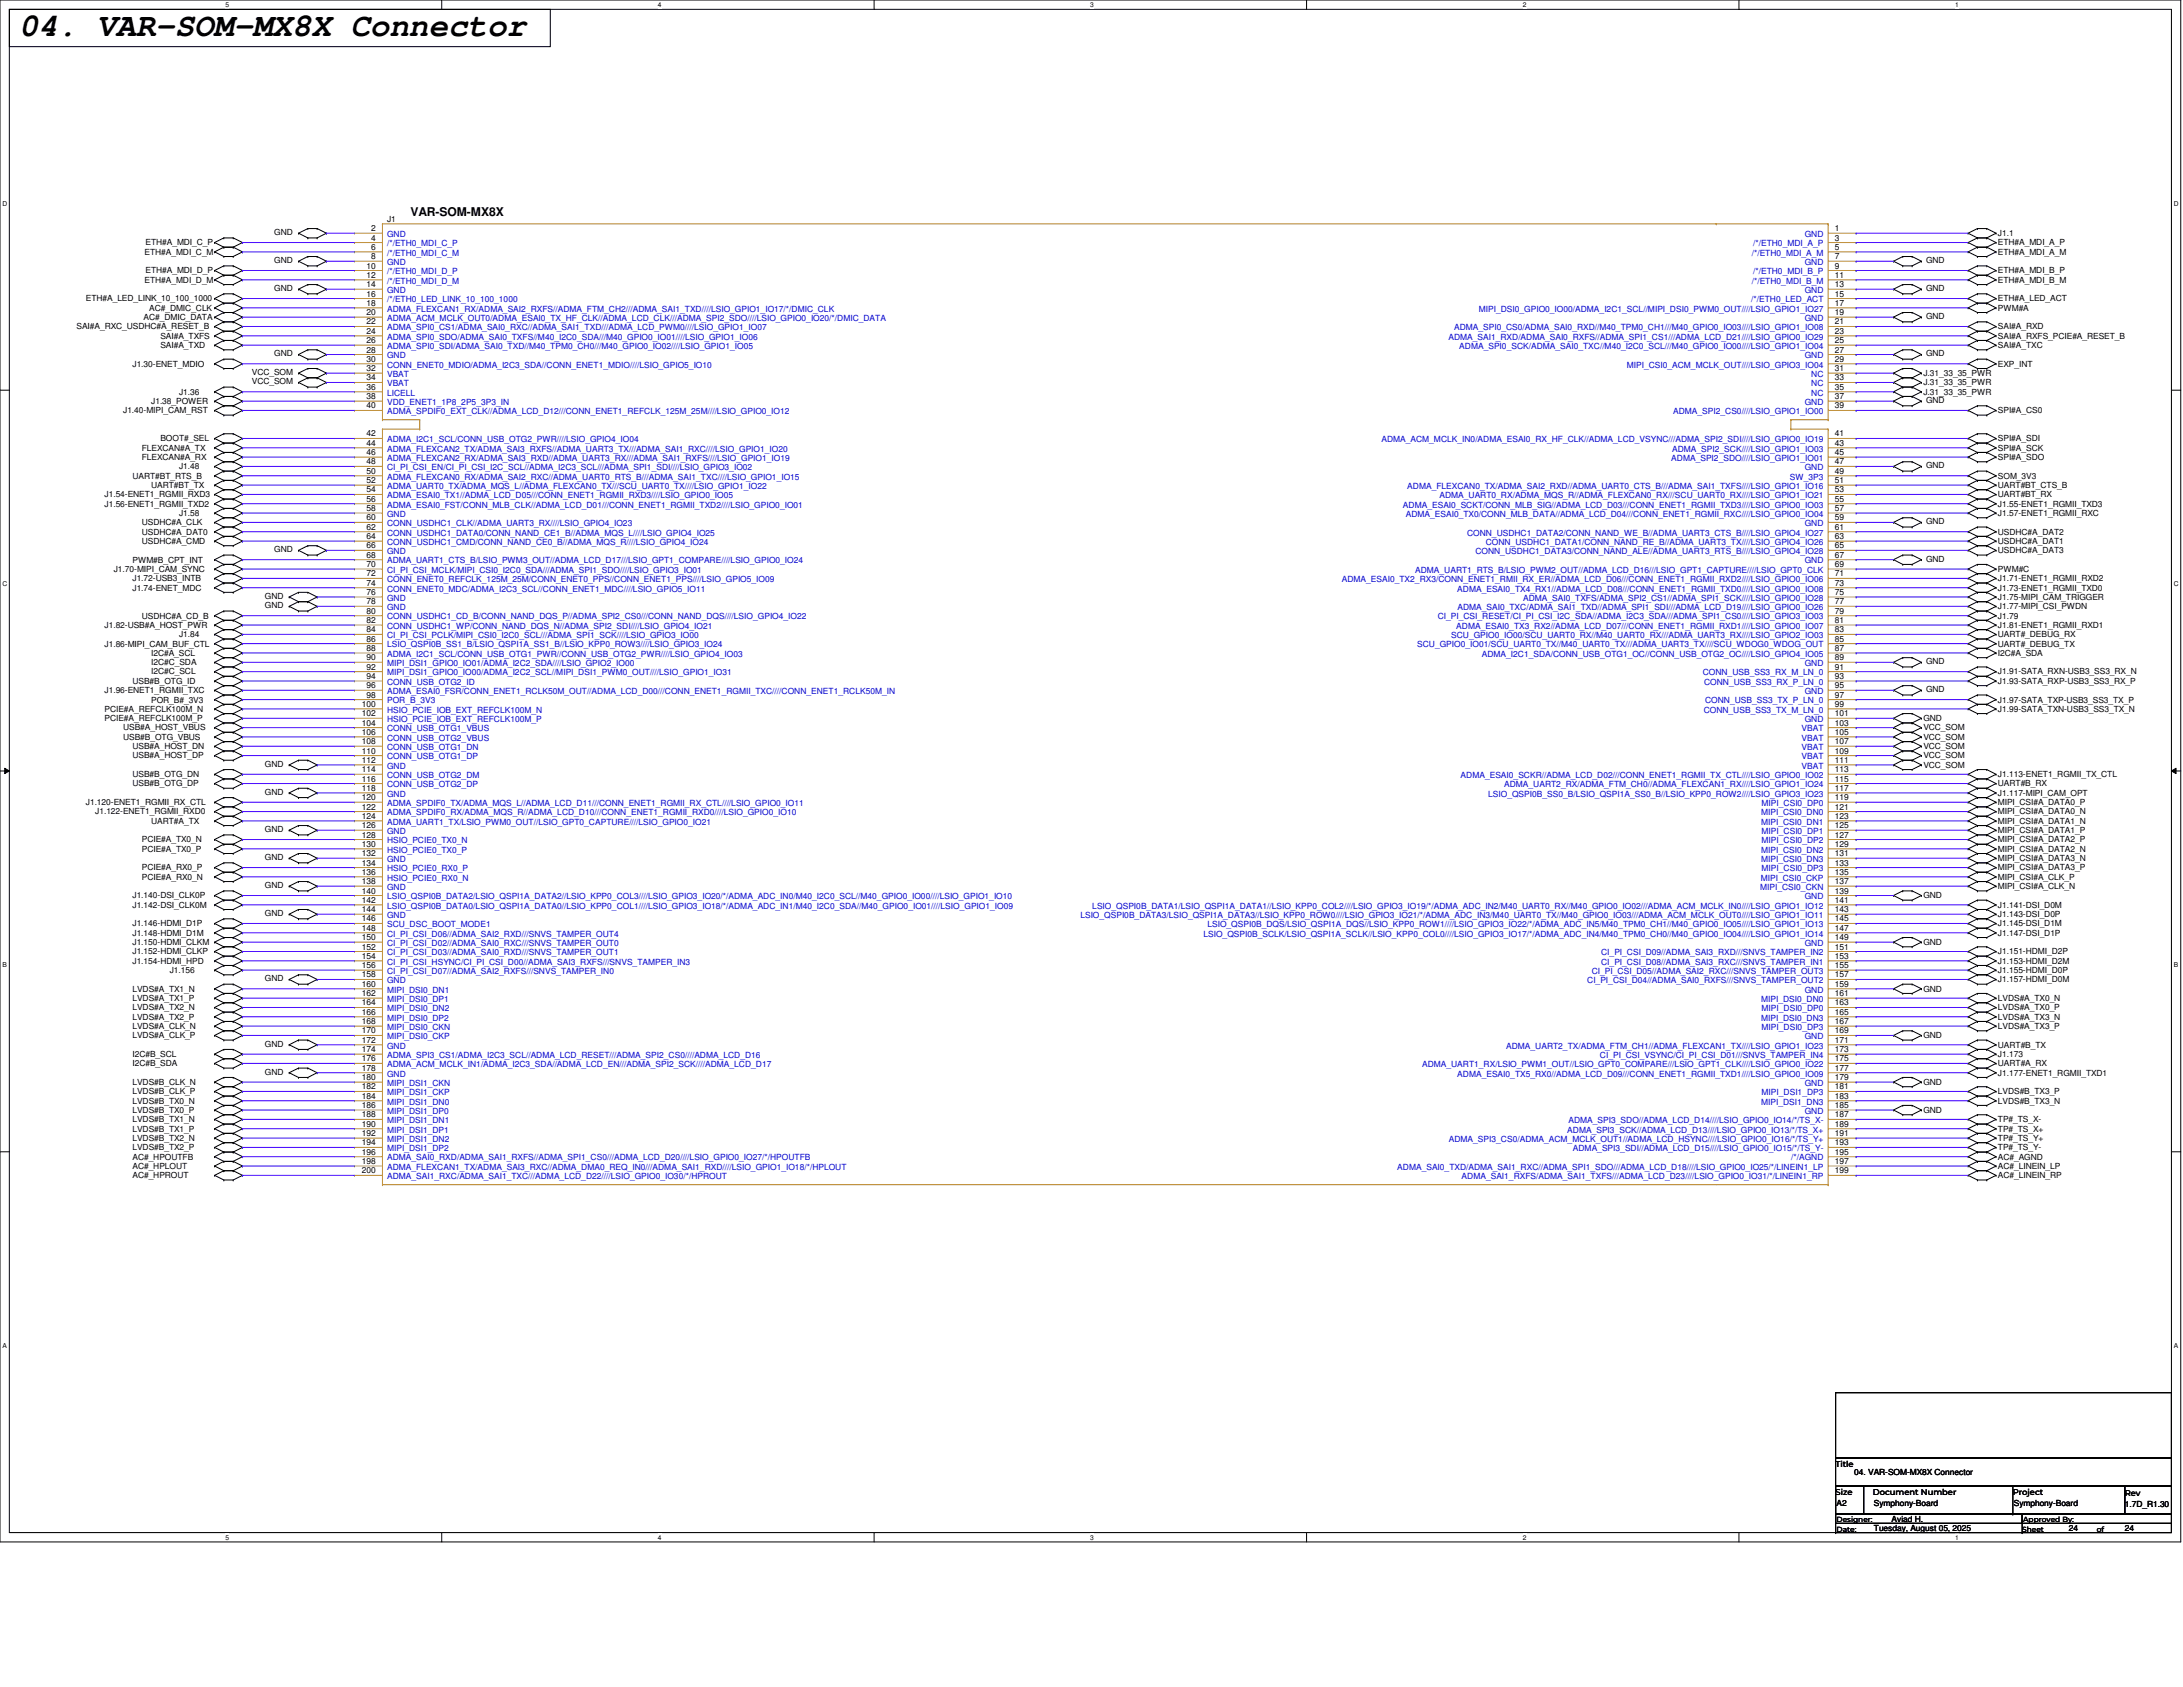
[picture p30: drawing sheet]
<svg xmlns="http://www.w3.org/2000/svg" width="279mm" height="216mm" viewBox="0 0 279 216" stroke-linecap="round" stroke-linejoin="round" font-family="sans-serif">
<defs><g id="words">
<text font-size="4.2" x="2.4" y="4.7">04. VAR-SOM-MX8X Connector</text>
<text font-size="1.5" x="52.5" y="27.7">VAR-SOM-MX8X</text>
<g font-size="1.1">
<text x="47.5" y="29.6">2</text>
<text x="49.5" y="28.4">J1</text>
<text x="234.8" y="29.6">1</text>
<text x="18.5" y="32.6">ETH#A_MDI_C_M</text>
<text x="18.6" y="31.4">ETH#A_MDI_C_P</text>
<text x="18.6" y="35">ETH#A_MDI_D_P</text>
<text x="35.1" y="30.1">GND</text>
<text x="35.1" y="33.7">GND</text>
<text x="46.9" y="34.4">10</text>
<text x="46.9" y="35.6">12</text>
<text x="47.5" y="30.8">4</text>
<text x="47.5" y="32">6</text>
<text x="47.5" y="33.2">8</text>
<text x="234.8" y="30.8">3</text>
<text x="234.8" y="32">5</text>
<text x="234.8" y="33.2">7</text>
<text x="234.8" y="34.4">9</text>
<text x="234.8" y="35.6">11</text>
<text x="246.5" y="33.7">GND</text>
<text x="255.7" y="30.2">J1.1</text>
<text x="255.7" y="31.4">ETH#A_MDI_A_P</text>
<text x="255.7" y="32.6">ETH#A_MDI_A_M</text>
<text x="255.7" y="35">ETH#A_MDI_B_P</text>
<text x="11" y="38.6">ETH#A_LED_LINK_10_100_1000</text>
<text x="18.4" y="41">AC#_DMIC_DATA</text>
<text x="18.5" y="36.2">ETH#A_MDI_D_M</text>
<text x="19.1" y="39.8">AC#_DMIC_CLK</text>
<text x="35.1" y="37.3">GND</text>
<text x="46.9" y="36.8">14</text>
<text x="46.9" y="38">16</text>
<text x="46.9" y="39.1">18</text>
<text x="46.9" y="40.3">20</text>
<text x="46.9" y="41.5">22</text>
<text x="234.8" y="36.8">13</text>
<text x="234.8" y="38">15</text>
<text x="234.8" y="39.1">17</text>
<text x="234.8" y="40.3">19</text>
<text x="234.8" y="41.5">21</text>
<text x="246.5" y="37.3">GND</text>
<text x="246.5" y="40.8">GND</text>
<text x="255.7" y="36.2">ETH#A_MDI_B_M</text>
<text x="255.7" y="38.6">ETH#A_LED_ACT</text>
<text x="255.7" y="39.8">PWM#A</text>
<text x="9.8" y="42.2">SAI#A_RXC_USDHC#A_RESET_B</text>
<text x="17" y="46.9">J1.30-ENET_MDIO</text>
<text x="20.5" y="43.3">SAI#A_TXFS</text>
<text x="20.5" y="44.5">SAI#A_TXD</text>
<text x="35.1" y="45.6">GND</text>
<text x="46.9" y="42.7">24</text>
<text x="46.9" y="43.9">26</text>
<text x="46.9" y="45.1">28</text>
<text x="46.9" y="46.3">30</text>
<text x="46.9" y="47.5">32</text>
<text x="234.8" y="42.7">23</text>
<text x="234.8" y="43.9">25</text>
<text x="234.8" y="45.1">27</text>
<text x="234.8" y="46.3">29</text>
<text x="234.8" y="47.5">31</text>
<text x="246.5" y="45.6">GND</text>
<text x="255.7" y="42.2">SAI#A_RXD</text>
<text x="255.7" y="43.3">SAI#A_RXFS_PCIE#A_RESET_B</text>
<text x="255.7" y="44.5">SAI#A_TXC</text>
<text x="255.7" y="46.9">EXP_INT</text>
<text x="15.8" y="52.9">J1.40-MIPI_CAM_RST</text>
<text x="19.3" y="51.7">J1.38_POWER</text>
<text x="22.9" y="50.5">J1.36</text>
<text x="32.2" y="48">VCC_SOM</text>
<text x="32.2" y="49.2">VCC_SOM</text>
<text x="46.9" y="48.7">34</text>
<text x="46.9" y="49.9">36</text>
<text x="46.9" y="51.1">38</text>
<text x="46.9" y="52.3">40</text>
<text x="234.8" y="48.7">33</text>
<text x="234.8" y="49.9">35</text>
<text x="234.8" y="51.1">37</text>
<text x="234.8" y="52.3">39</text>
<text x="246.2" y="48.1">J.31_33_35_PWR</text>
<text x="246.2" y="49.3">J.31_33_35_PWR</text>
<text x="246.2" y="50.5">J.31_33_35_PWR</text>
<text x="246.5" y="51.6">GND</text>
<text x="255.7" y="52.9">SPI#A_CS0</text>
<text x="18.2" y="57.7">FLEXCAN#A_TX</text>
<text x="18.2" y="58.9">FLEXCAN#A_RX</text>
<text x="20.5" y="56.5">BOOT#_SEL</text>
<text x="46.9" y="55.9">42</text>
<text x="46.9" y="57.1">44</text>
<text x="46.9" y="58.2">46</text>
<text x="46.9" y="59.4">48</text>
<text x="234.8" y="55.9">41</text>
<text x="234.8" y="57.1">43</text>
<text x="234.8" y="58.2">45</text>
<text x="234.8" y="59.4">47</text>
<text x="246.5" y="59.9">GND</text>
<text x="255.7" y="56.5">SPI#A_SDI</text>
<text x="255.7" y="57.7">SPI#A_SCK</text>
<text x="255.7" y="58.9">SPI#A_SDO</text>
<text x="13.4" y="63.6">J1.54-ENET1_RGMII_RXD3</text>
<text x="13.4" y="64.8">J1.56-ENET1_RGMII_TXD2</text>
<text x="17" y="61.3">UART#BT_RTS_B</text>
<text x="19.3" y="62.4">UART#BT_TX</text>
<text x="22.9" y="60.1">J1.48</text>
<text x="46.9" y="60.6">50</text>
<text x="46.9" y="61.8">52</text>
<text x="46.9" y="63">54</text>
<text x="46.9" y="64.2">56</text>
<text x="46.9" y="65.4">58</text>
<text x="234.8" y="60.6">49</text>
<text x="234.8" y="61.8">51</text>
<text x="234.8" y="63">53</text>
<text x="234.8" y="64.2">55</text>
<text x="234.8" y="65.4">57</text>
<text x="255.7" y="61.3">SOM_3V3</text>
<text x="255.7" y="62.4">UART#BT_CTS_B</text>
<text x="255.7" y="63.6">UART#BT_RX</text>
<text x="255.7" y="64.8">J1.55-ENET1_RGMII_TXD3</text>
<text x="17" y="72">PWM#B_CPT_INT</text>
<text x="18.2" y="67.2">USDHC#A_CLK</text>
<text x="18.2" y="68.4">USDHC#A_DAT0</text>
<text x="18.2" y="69.6">USDHC#A_CMD</text>
<text x="22.9" y="66">J1.58</text>
<text x="35.1" y="70.7">GND</text>
<text x="46.9" y="66.6">60</text>
<text x="46.9" y="67.8">62</text>
<text x="46.9" y="69">64</text>
<text x="46.9" y="70.2">66</text>
<text x="46.9" y="71.4">68</text>
<text x="234.8" y="66.6">59</text>
<text x="234.8" y="67.8">61</text>
<text x="234.8" y="69">63</text>
<text x="234.8" y="70.2">65</text>
<text x="234.8" y="71.4">67</text>
<text x="246.5" y="67.1">GND</text>
<text x="246.5" y="71.9">GND</text>
<text x="255.7" y="66">J1.57-ENET1_RGMII_RXC</text>
<text x="255.7" y="68.4">USDHC#A_DAT2</text>
<text x="255.7" y="69.6">USDHC#A_DAT1</text>
<text x="255.7" y="70.8">USDHC#A_DAT3</text>
<text x="14.6" y="73.2">J1.70-MIPI_CAM_SYNC</text>
<text x="17" y="74.4">J1.72-USB3_INTB</text>
<text x="17" y="75.6">J1.74-ENET_MDC</text>
<text x="33.9" y="76.7">GND</text>
<text x="33.9" y="77.9">GND</text>
<text x="46.9" y="72.6">70</text>
<text x="46.9" y="73.8">72</text>
<text x="46.9" y="75">74</text>
<text x="46.9" y="76.1">76</text>
<text x="46.9" y="77.3">78</text>
<text x="234.8" y="72.6">69</text>
<text x="234.8" y="73.8">71</text>
<text x="234.8" y="75">73</text>
<text x="234.8" y="76.1">75</text>
<text x="234.8" y="77.3">77</text>
<text x="255.7" y="74.4">J1.71-ENET1_RGMII_RXD2</text>
<text x="255.7" y="75.6">J1.73-ENET1_RGMII_TXD0</text>
<text x="255.7" y="76.8">J1.75-MIPI_CAM_TRIGGER</text>
<text x="255.7" y="78">J1.77-MIPI_CSI_PWDN</text>
<text x="255.7" y="73.2">PWM#C</text>
<text x="13.4" y="80.3">J1.82-USB#A_HOST_PWR</text>
<text x="13.4" y="82.7">J1.86-MIPI_CAM_BUF_CTL</text>
<text x="18.2" y="79.2">USDHC#A_CD_B</text>
<text x="19.3" y="83.9">I2C#A_SCL</text>
<text x="22.9" y="81.5">J1.84</text>
<text x="46.9" y="78.5">80</text>
<text x="46.9" y="79.7">82</text>
<text x="46.9" y="80.9">84</text>
<text x="46.9" y="82.1">86</text>
<text x="46.9" y="83.3">88</text>
<text x="234.8" y="78.5">79</text>
<text x="234.8" y="79.7">81</text>
<text x="234.8" y="80.9">83</text>
<text x="234.8" y="82.1">85</text>
<text x="234.8" y="83.3">87</text>
<text x="255.7" y="79.2">J1.79</text>
<text x="255.7" y="80.3">J1.81-ENET1_RGMII_RXD1</text>
<text x="255.7" y="81.5">UART#_DEBUG_RX</text>
<text x="255.7" y="82.7">UART#_DEBUG_TX</text>
<text x="255.7" y="83.9">I2C#A_SDA</text>
<text x="13.4" y="88.7">J1.96-ENET1_RGMII_TXC</text>
<text x="17" y="87.5">USB#B_OTG_ID</text>
<text x="19.3" y="85.1">I2C#C_SDA</text>
<text x="19.3" y="86.3">I2C#C_SCL</text>
<text x="19.3" y="89.9">POR_B#_3V3</text>
<text x="46.9" y="84.5">90</text>
<text x="46.9" y="85.7">92</text>
<text x="46.9" y="86.9">94</text>
<text x="46.9" y="88.1">96</text>
<text x="46.9" y="89.3">98</text>
<text x="234.8" y="84.5">89</text>
<text x="234.8" y="85.7">91</text>
<text x="234.8" y="86.9">93</text>
<text x="234.8" y="88.1">95</text>
<text x="234.8" y="89.3">97</text>
<text x="246.5" y="85">GND</text>
<text x="246.5" y="88.6">GND</text>
<text x="255.7" y="86.3">J1.91-SATA_RXN-USB3_SS3_RX_N</text>
<text x="255.7" y="87.5">J1.93-SATA_RXP-USB3_SS3_RX_P</text>
<text x="255.7" y="89.9">J1.97-SATA_TXP-USB3_SS3_TX_P</text>
<text x="13.4" y="91.1">PCIE#A_REFCLK100M_N</text>
<text x="13.4" y="92.3">PCIE#A_REFCLK100M_P</text>
<text x="15.8" y="93.5">USB#A_HOST_VBUS</text>
<text x="15.8" y="94.7">USB#B_OTG_VBUS</text>
<text x="17" y="95.9">USB#A_HOST_DN</text>
<text x="46.3" y="90.5">100</text>
<text x="46.3" y="91.7">102</text>
<text x="46.3" y="92.9">104</text>
<text x="46.3" y="94.1">106</text>
<text x="46.3" y="95.2">108</text>
<text x="234.8" y="90.5">99</text>
<text x="234.8" y="91.7">101</text>
<text x="234.8" y="92.9">103</text>
<text x="234.8" y="94.1">105</text>
<text x="234.8" y="95.2">107</text>
<text x="246.2" y="92.3">GND</text>
<text x="246.2" y="93.5">VCC_SOM</text>
<text x="246.2" y="94.7">VCC_SOM</text>
<text x="246.2" y="95.9">VCC_SOM</text>
<text x="255.7" y="91.1">J1.99-SATA_TXN-USB3_SS3_TX_N</text>
<text x="17" y="97.1">USB#A_HOST_DP</text>
<text x="17" y="99.5">USB#B_OTG_DN</text>
<text x="17" y="100.6">USB#B_OTG_DP</text>
<text x="33.9" y="98.1">GND</text>
<text x="33.9" y="101.7">GND</text>
<text x="46.3" y="96.4">110</text>
<text x="46.3" y="97.6">112</text>
<text x="46.3" y="98.8">114</text>
<text x="46.3" y="100">116</text>
<text x="46.3" y="101.2">118</text>
<text x="234.8" y="96.4">109</text>
<text x="234.8" y="97.6">111</text>
<text x="234.8" y="98.8">113</text>
<text x="234.8" y="100">115</text>
<text x="234.8" y="101.2">117</text>
<text x="246.2" y="97.1">VCC_SOM</text>
<text x="246.2" y="98.3">VCC_SOM</text>
<text x="255.7" y="99.5">J1.113-ENET1_RGMII_TX_CTL</text>
<text x="255.7" y="100.6">UART#B_RX</text>
<text x="255.7" y="101.8">J1.117-MIPI_CAM_OPT</text>
<text x="11" y="103">J1.120-ENET1_RGMII_RX_CTL</text>
<text x="12.2" y="104.2">J1.122-ENET1_RGMII_RXD0</text>
<text x="18.2" y="107.8">PCIE#A_TX0_N</text>
<text x="19.3" y="105.4">UART#A_TX</text>
<text x="33.9" y="106.5">GND</text>
<text x="46.3" y="102.4">120</text>
<text x="46.3" y="103.6">122</text>
<text x="46.3" y="104.8">124</text>
<text x="46.3" y="106">126</text>
<text x="46.3" y="107.2">128</text>
<text x="234.8" y="102.4">119</text>
<text x="234.8" y="103.6">121</text>
<text x="234.8" y="104.8">123</text>
<text x="234.8" y="106">125</text>
<text x="234.8" y="107.2">127</text>
<text x="255.7" y="103">MIPI_CSI#A_DATA0_P</text>
<text x="255.7" y="104.2">MIPI_CSI#A_DATA0_N</text>
<text x="255.7" y="105.4">MIPI_CSI#A_DATA1_N</text>
<text x="255.7" y="106.6">MIPI_CSI#A_DATA1_P</text>
<text x="255.7" y="107.8">MIPI_CSI#A_DATA2_P</text>
<text x="18.2" y="109">PCIE#A_TX0_P</text>
<text x="18.2" y="111.4">PCIE#A_RX0_P</text>
<text x="18.2" y="112.6">PCIE#A_RX0_N</text>
<text x="33.9" y="110.1">GND</text>
<text x="33.9" y="113.7">GND</text>
<text x="46.3" y="108.4">130</text>
<text x="46.3" y="109.6">132</text>
<text x="46.3" y="110.8">134</text>
<text x="46.3" y="112">136</text>
<text x="46.3" y="113.2">138</text>
<text x="234.8" y="108.4">129</text>
<text x="234.8" y="109.6">131</text>
<text x="234.8" y="110.8">133</text>
<text x="234.8" y="112">135</text>
<text x="234.8" y="113.2">137</text>
<text x="255.7" y="109">MIPI_CSI#A_DATA2_N</text>
<text x="255.7" y="110.2">MIPI_CSI#A_DATA3_N</text>
<text x="255.7" y="111.4">MIPI_CSI#A_DATA3_P</text>
<text x="255.7" y="112.6">MIPI_CSI#A_CLK_P</text>
<text x="255.7" y="113.8">MIPI_CSI#A_CLK_N</text>
<text x="17" y="115">J1.140-DSI_CLK0P</text>
<text x="17" y="116.2">J1.142-DSI_CLK0M</text>
<text x="17" y="118.6">J1.146-HDMI_D1P</text>
<text x="17" y="119.8">J1.148-HDMI_D1M</text>
<text x="33.9" y="117.2">GND</text>
<text x="46.3" y="114.4">140</text>
<text x="46.3" y="115.5">142</text>
<text x="46.3" y="116.7">144</text>
<text x="46.3" y="117.9">146</text>
<text x="46.3" y="119.1">148</text>
<text x="234.8" y="114.4">139</text>
<text x="234.8" y="115.5">141</text>
<text x="234.8" y="116.7">143</text>
<text x="234.8" y="117.9">145</text>
<text x="234.8" y="119.1">147</text>
<text x="246.2" y="115">GND</text>
<text x="255.7" y="116.2">J1.141-DSI_D0M</text>
<text x="255.7" y="117.4">J1.143-DSI_D0P</text>
<text x="255.7" y="118.6">J1.145-DSI_D1M</text>
<text x="255.7" y="119.8">J1.147-DSI_D1P</text>
<text x="17" y="120.9">J1.150-HDMI_CLKM</text>
<text x="17" y="122.1">J1.152-HDMI_CLKP</text>
<text x="17" y="123.3">J1.154-HDMI_HPD</text>
<text x="21.7" y="124.5">J1.156</text>
<text x="33.9" y="125.6">GND</text>
<text x="46.3" y="120.3">150</text>
<text x="46.3" y="121.5">152</text>
<text x="46.3" y="122.7">154</text>
<text x="46.3" y="123.9">156</text>
<text x="46.3" y="125.1">158</text>
<text x="234.8" y="120.3">149</text>
<text x="234.8" y="121.5">151</text>
<text x="234.8" y="122.7">153</text>
<text x="234.8" y="123.9">155</text>
<text x="234.8" y="125.1">157</text>
<text x="246.2" y="120.9">GND</text>
<text x="255.7" y="122.1">J1.151-HDMI_D2P</text>
<text x="255.7" y="123.3">J1.153-HDMI_D2M</text>
<text x="255.7" y="124.5">J1.155-HDMI_D0P</text>
<text x="255.7" y="125.7">J1.157-HDMI_D0M</text>
<text x="17" y="126.9">LVDS#A_TX1_N</text>
<text x="17" y="128.1">LVDS#A_TX1_P</text>
<text x="17" y="129.3">LVDS#A_TX2_N</text>
<text x="17" y="130.5">LVDS#A_TX2_P</text>
<text x="17" y="131.7">LVDS#A_CLK_N</text>
<text x="46.3" y="126.3">160</text>
<text x="46.3" y="127.5">162</text>
<text x="46.3" y="128.7">164</text>
<text x="46.3" y="129.9">166</text>
<text x="46.3" y="131.1">168</text>
<text x="234.8" y="126.3">159</text>
<text x="234.8" y="127.5">161</text>
<text x="234.8" y="128.7">163</text>
<text x="234.8" y="129.9">165</text>
<text x="234.8" y="131.1">167</text>
<text x="246.2" y="126.9">GND</text>
<text x="255.7" y="128.1">LVDS#A_TX0_N</text>
<text x="255.7" y="129.3">LVDS#A_TX0_P</text>
<text x="255.7" y="130.5">LVDS#A_TX3_N</text>
<text x="255.7" y="131.7">LVDS#A_TX3_P</text>
<text x="17" y="132.9">LVDS#A_CLK_P</text>
<text x="17" y="135.3">I2C#B_SCL</text>
<text x="17" y="136.5">I2C#B_SDA</text>
<text x="33.9" y="134">GND</text>
<text x="33.9" y="137.5">GND</text>
<text x="46.3" y="132.3">170</text>
<text x="46.3" y="133.5">172</text>
<text x="46.3" y="134.7">174</text>
<text x="46.3" y="135.8">176</text>
<text x="46.3" y="137">178</text>
<text x="234.8" y="132.3">169</text>
<text x="234.8" y="133.5">171</text>
<text x="234.8" y="134.7">173</text>
<text x="234.8" y="135.8">175</text>
<text x="234.8" y="137">177</text>
<text x="246.2" y="132.9">GND</text>
<text x="255.7" y="134.1">UART#B_TX</text>
<text x="255.7" y="135.3">J1.173</text>
<text x="255.7" y="136.5">UART#A_RX</text>
<text x="255.7" y="137.7">J1.177-ENET1_RGMII_TXD1</text>
<text x="17" y="138.9">LVDS#B_CLK_N</text>
<text x="17" y="140">LVDS#B_CLK_P</text>
<text x="17" y="141.2">LVDS#B_TX0_N</text>
<text x="17" y="142.4">LVDS#B_TX0_P</text>
<text x="17" y="143.6">LVDS#B_TX1_N</text>
<text x="46.3" y="138.2">180</text>
<text x="46.3" y="139.4">182</text>
<text x="46.3" y="140.6">184</text>
<text x="46.3" y="141.8">186</text>
<text x="46.3" y="143">188</text>
<text x="234.8" y="138.2">179</text>
<text x="234.8" y="139.4">181</text>
<text x="234.8" y="140.6">183</text>
<text x="234.8" y="141.8">185</text>
<text x="234.8" y="143">187</text>
<text x="246.2" y="138.9">GND</text>
<text x="246.2" y="142.4">GND</text>
<text x="255.7" y="140">LVDS#B_TX3_P</text>
<text x="255.7" y="141.2">LVDS#B_TX3_N</text>
<text x="255.7" y="143.6">TP#_TS_X-</text>
<text x="17" y="144.8">LVDS#B_TX1_P</text>
<text x="17" y="146">LVDS#B_TX2_N</text>
<text x="17" y="147.2">LVDS#B_TX2_P</text>
<text x="17" y="148.4">AC#_HPOUTFB</text>
<text x="17" y="149.6">AC#_HPLOUT</text>
<text x="46.3" y="144.2">190</text>
<text x="46.3" y="145.4">192</text>
<text x="46.3" y="146.6">194</text>
<text x="46.3" y="147.8">196</text>
<text x="46.3" y="149">198</text>
<text x="234.8" y="144.2">189</text>
<text x="234.8" y="145.4">191</text>
<text x="234.8" y="146.6">193</text>
<text x="234.8" y="147.8">195</text>
<text x="234.8" y="149">197</text>
<text x="255.7" y="144.8">TP#_TS_X+</text>
<text x="255.7" y="146">TP#_TS_Y+</text>
<text x="255.7" y="147.2">TP#_TS_Y-</text>
<text x="255.7" y="148.4">AC#_AGND</text>
<text x="255.7" y="149.6">AC#_LINEIN_LP</text>
<text x="17" y="150.8">AC#_HPROUT</text>
<text x="46.3" y="150.2">200</text>
<text x="234.8" y="150.2">199</text>
<text x="255.7" y="150.8">AC#_LINEIN_RP</text>
<text x="234.9" y="187.8">Title</text>
<text x="234.9" y="191.4">Size</text>
<text x="237.3" y="188.8">04. VAR-SOM-MX8X Connector</text>
<text x="239.7" y="191.4">Document Number</text>
<text x="257.6" y="191.4">Project</text>
<text x="271.9" y="191.5">Rev</text>
<text x="235.1" y="192.7">A2</text>
<text x="239.8" y="195.9">Tuesday, August 05, 2025</text>
<text x="239.8" y="192.7">Symphony-Board</text>
<text x="242.1" y="194.8">Aviad H.</text>
<text x="257.7" y="192.7">Symphony-Board</text>
<text x="264.8" y="195.9">24</text>
<text x="271.9" y="192.8">1.7D_R1.30</text>
<text x="271.9" y="195.9">24</text>
</g>
<g font-size="1.1" fill="#00c">
<text x="49.5" y="30.3">GND</text>
<text x="49.5" y="31.5">/*/ETH0_MDI_C_P</text>
<text x="49.5" y="32.7">/*/ETH0_MDI_C_M</text>
<text x="49.5" y="33.9">GND</text>
<text x="49.5" y="35.1">/*/ETH0_MDI_D_P</text>
<text x="224.2" y="32.7">/*/ETH0_MDI_A_M</text>
<text x="224.4" y="31.5">/*/ETH0_MDI_A_P</text>
<text x="224.4" y="35.1">/*/ETH0_MDI_B_P</text>
<text x="231" y="30.3">GND</text>
<text x="231" y="33.9">GND</text>
<text x="49.5" y="36.3">/*/ETH0_MDI_D_M</text>
<text x="49.5" y="37.5">GND</text>
<text x="49.5" y="38.7">/*/ETH0_LED_LINK_10_100_1000</text>
<text x="49.5" y="39.9">ADMA_FLEXCAN1_RX/ADMA_SAI2_RXFS//ADMA_FTM_CH2///ADMA_SAI1_TXD////LSIO_GPIO1_IO17/*/DMIC_CLK</text>
<text x="49.5" y="41.1">ADMA_ACM_MCLK_OUT0/ADMA_ESAI0_TX_HF_CLK//ADMA_LCD_CLK///ADMA_SPI2_SDO////LSIO_GPIO0_IO20/*/DMIC_DATA</text>
<text x="189.3" y="39.9">MIPI_DSI0_GPIO0_IO00/ADMA_I2C1_SCL//MIPI_DSI0_PWM0_OUT////LSIO_GPIO1_IO27</text>
<text x="224.1" y="38.7">/*/ETH0_LED_ACT</text>
<text x="224.2" y="36.3">/*/ETH0_MDI_B_M</text>
<text x="231" y="37.5">GND</text>
<text x="231" y="41.1">GND</text>
<text x="49.5" y="42.3">ADMA_SPI0_CS1/ADMA_SAI0_RXC//ADMA_SAI1_TXD///ADMA_LCD_PWM0////LSIO_GPIO1_IO07</text>
<text x="49.5" y="43.5">ADMA_SPI0_SDO/ADMA_SAI0_TXFS//M40_I2C0_SDA///M40_GPIO0_IO01////LSIO_GPIO1_IO06</text>
<text x="49.5" y="44.7">ADMA_SPI0_SDI/ADMA_SAI0_TXD//M40_TPM0_CH0///M40_GPIO0_IO02////LSIO_GPIO1_IO05</text>
<text x="49.5" y="45.9">GND</text>
<text x="49.5" y="47">CONN_ENET0_MDIO/ADMA_I2C3_SDA//CONN_ENET1_MDIO////LSIO_GPIO5_IO10</text>
<text x="185.4" y="43.5">ADMA_SAI1_RXD/ADMA_SAI0_RXFS//ADMA_SPI1_CS1///ADMA_LCD_D21////LSIO_GPIO0_IO29</text>
<text x="186.1" y="42.3">ADMA_SPI0_CS0/ADMA_SAI0_RXD//M40_TPM0_CH1///M40_GPIO0_IO03////LSIO_GPIO1_IO08</text>
<text x="186.8" y="44.7">ADMA_SPI0_SCK/ADMA_SAI0_TXC//M40_I2C0_SCL///M40_GPIO0_IO00////LSIO_GPIO1_IO04</text>
<text x="208.2" y="47">MIPI_CSI0_ACM_MCLK_OUT////LSIO_GPIO3_IO04</text>
<text x="231" y="45.9">GND</text>
<text x="49.5" y="48.2">VBAT</text>
<text x="49.5" y="49.4">VBAT</text>
<text x="49.5" y="50.6">LICELL</text>
<text x="49.5" y="51.8">VDD_ENET1_1P8_2P5_3P3_IN</text>
<text x="49.5" y="53">ADMA_SPDIF0_EXT_CLK//ADMA_LCD_D12///CONN_ENET1_REFCLK_125M_25M////LSIO_GPIO0_IO12</text>
<text x="214.1" y="53">ADMA_SPI2_CS0////LSIO_GPIO1_IO00</text>
<text x="231" y="51.8">GND</text>
<text x="231.8" y="48.2">NC</text>
<text x="231.8" y="49.4">NC</text>
<text x="231.8" y="50.6">NC</text>
<text x="49.5" y="56.6">ADMA_I2C1_SCL/CONN_USB_OTG2_PWR////LSIO_GPIO4_IO04</text>
<text x="49.5" y="57.8">ADMA_FLEXCAN2_TX/ADMA_SAI3_RXFS//ADMA_UART3_TX///ADMA_SAI1_RXC////LSIO_GPIO1_IO20</text>
<text x="49.5" y="59">ADMA_FLEXCAN2_RX/ADMA_SAI3_RXD//ADMA_UART3_RX///ADMA_SAI1_RXFS////LSIO_GPIO1_IO19</text>
<text x="176.8" y="56.6">ADMA_ACM_MCLK_IN0/ADMA_ESAI0_RX_HF_CLK//ADMA_LCD_VSYNC///ADMA_SPI2_SDI////LSIO_GPIO0_IO19</text>
<text x="213.9" y="59">ADMA_SPI2_SDO////LSIO_GPIO1_IO01</text>
<text x="214" y="57.8">ADMA_SPI2_SCK////LSIO_GPIO1_IO03</text>
<text x="49.5" y="60.2">CI_PI_CSI_EN/CI_PI_CSI_I2C_SCL//ADMA_I2C3_SCL///ADMA_SPI1_SDI////LSIO_GPIO3_IO02</text>
<text x="49.5" y="61.4">ADMA_FLEXCAN0_RX/ADMA_SAI2_RXC//ADMA_UART0_RTS_B///ADMA_SAI1_TXC////LSIO_GPIO1_IO15</text>
<text x="49.5" y="62.6">ADMA_UART0_TX/ADMA_MQS_L//ADMA_FLEXCAN0_TX///SCU_UART0_TX////LSIO_GPIO1_IO22</text>
<text x="49.5" y="63.8">ADMA_ESAI0_TX1//ADMA_LCD_D05///CONN_ENET1_RGMII_RXD3////LSIO_GPIO0_IO05</text>
<text x="49.5" y="64.9">ADMA_ESAI0_FST/CONN_MLB_CLK//ADMA_LCD_D01///CONN_ENET1_RGMII_TXD2////LSIO_GPIO0_IO01</text>
<text x="179.6" y="64.9">ADMA_ESAI0_SCKT/CONN_MLB_SIG//ADMA_LCD_D03///CONN_ENET1_RGMII_TXD3////LSIO_GPIO0_IO03</text>
<text x="180.1" y="62.6">ADMA_FLEXCAN0_TX/ADMA_SAI2_RXD//ADMA_UART0_CTS_B///ADMA_SAI1_TXFS////LSIO_GPIO1_IO16</text>
<text x="184.2" y="63.8">ADMA_UART0_RX/ADMA_MQS_R//ADMA_FLEXCAN0_RX///SCU_UART0_RX////LSIO_GPIO1_IO21</text>
<text x="229.1" y="61.4">SW_3P3</text>
<text x="231" y="60.2">GND</text>
<text x="49.5" y="66.1">GND</text>
<text x="49.5" y="67.3">CONN_USDHC1_CLK//ADMA_UART3_RX////LSIO_GPIO4_IO23</text>
<text x="49.5" y="68.5">CONN_USDHC1_DATA0/CONN_NAND_CE1_B//ADMA_MQS_L////LSIO_GPIO4_IO25</text>
<text x="49.5" y="69.7">CONN_USDHC1_CMD/CONN_NAND_CE0_B//ADMA_MQS_R////LSIO_GPIO4_IO24</text>
<text x="49.5" y="70.9">GND</text>
<text x="179.9" y="66.1">ADMA_ESAI0_TX0/CONN_MLB_DATA//ADMA_LCD_D04///CONN_ENET1_RGMII_RXC////LSIO_GPIO0_IO04</text>
<text x="187.8" y="68.5">CONN_USDHC1_DATA2/CONN_NAND_WE_B//ADMA_UART3_CTS_B////LSIO_GPIO4_IO27</text>
<text x="188.8" y="70.9">CONN_USDHC1_DATA3/CONN_NAND_ALE//ADMA_UART3_RTS_B////LSIO_GPIO4_IO28</text>
<text x="190.2" y="69.7">CONN_USDHC1_DATA1/CONN_NAND_RE_B//ADMA_UART3_TX////LSIO_GPIO4_IO26</text>
<text x="231" y="67.3">GND</text>
<text x="49.5" y="72.1">ADMA_UART1_CTS_B/LSIO_PWM3_OUT//ADMA_LCD_D17///LSIO_GPT1_COMPARE////LSIO_GPIO0_IO24</text>
<text x="49.5" y="73.3">CI_PI_CSI_MCLK/MIPI_CSI0_I2C0_SDA///ADMA_SPI1_SDO////LSIO_GPIO3_IO01</text>
<text x="49.5" y="74.5">CONN_ENET0_REFCLK_125M_25M/CONN_ENET0_PPS//CONN_ENET1_PPS////LSIO_GPIO5_IO09</text>
<text x="49.5" y="75.7">CONN_ENET0_MDC/ADMA_I2C3_SCL//CONN_ENET1_MDC////LSIO_GPIO5_IO11</text>
<text x="49.5" y="76.9">GND</text>
<text x="171.7" y="74.5">ADMA_ESAI0_TX2_RX3/CONN_ENET1_RMII_RX_ER//ADMA_LCD_D06///CONN_ENET1_RGMII_RXD2////LSIO_GPIO0_IO06</text>
<text x="181.1" y="73.3">ADMA_UART1_RTS_B/LSIO_PWM2_OUT//ADMA_LCD_D16///LSIO_GPT1_CAPTURE////LSIO_GPT0_CLK</text>
<text x="186.5" y="75.7">ADMA_ESAI0_TX4_RX1//ADMA_LCD_D08///CONN_ENET1_RGMII_TXD0////LSIO_GPIO0_IO08</text>
<text x="194.9" y="76.9">ADMA_SAI0_TXFS/ADMA_SPI2_CS1//ADMA_SPI1_SCK////LSIO_GPIO0_IO28</text>
<text x="231" y="72.1">GND</text>
<text x="49.5" y="78.1">GND</text>
<text x="49.5" y="79.3">CONN_USDHC1_CD_B/CONN_NAND_DQS_P//ADMA_SPI2_CS0///CONN_NAND_DQS////LSIO_GPIO4_IO22</text>
<text x="49.5" y="80.5">CONN_USDHC1_WP/CONN_NAND_DQS_N//ADMA_SPI2_SDI////LSIO_GPIO4_IO21</text>
<text x="49.5" y="81.7">CI_PI_CSI_PCLK/MIPI_CSI0_I2C0_SCL///ADMA_SPI1_SCK////LSIO_GPIO3_IO00</text>
<text x="49.5" y="82.9">LSIO_QSPI0B_SS1_B/LSIO_QSPI1A_SS1_B//LSIO_KPP0_ROW3////LSIO_GPIO3_IO24</text>
<text x="181.4" y="82.9">SCU_GPIO0_IO01/SCU_UART0_TX//M40_UART0_TX///ADMA_UART3_TX////SCU_WDOG0_WDOG_OUT</text>
<text x="184" y="79.3">CI_PI_CSI_RESET/CI_PI_CSI_I2C_SDA//ADMA_I2C3_SDA///ADMA_SPI1_CS0////LSIO_GPIO3_IO03</text>
<text x="185.7" y="81.7">SCU_GPIO0_IO00/SCU_UART0_RX//M40_UART0_RX///ADMA_UART3_RX////LSIO_GPIO2_IO03</text>
<text x="186.4" y="80.5">ADMA_ESAI0_TX3_RX2//ADMA_LCD_D07///CONN_ENET1_RGMII_RXD1////LSIO_GPIO0_IO07</text>
<text x="186.5" y="78.1">ADMA_SAI0_TXC/ADMA_SAI1_TXD//ADMA_SPI1_SDI///ADMA_LCD_D19////LSIO_GPIO0_IO26</text>
<text x="49.5" y="84.1">ADMA_I2C1_SCL/CONN_USB_OTG1_PWR//CONN_USB_OTG2_PWR////LSIO_GPIO4_IO03</text>
<text x="49.5" y="85.2">MIPI_DSI1_GPIO0_IO01/ADMA_I2C2_SDA////LSIO_GPIO2_IO00</text>
<text x="49.5" y="86.4">MIPI_DSI1_GPIO0_IO00/ADMA_I2C2_SCL//MIPI_DSI1_PWM0_OUT////LSIO_GPIO1_IO31</text>
<text x="49.5" y="87.6">CONN_USB_OTG2_ID</text>
<text x="49.5" y="88.8">ADMA_ESAI0_FSR/CONN_ENET1_RCLK50M_OUT//ADMA_LCD_D00///CONN_ENET1_RGMII_TXC////CONN_ENET1_RCLK50M_IN</text>
<text x="189.7" y="84.1">ADMA_I2C1_SDA/CONN_USB_OTG1_OC//CONN_USB_OTG2_OC////LSIO_GPIO4_IO05</text>
<text x="217.9" y="86.4">CONN_USB_SS3_RX_M_LN_0</text>
<text x="218.1" y="87.6">CONN_USB_SS3_RX_P_LN_0</text>
<text x="231" y="85.2">GND</text>
<text x="231" y="88.8">GND</text>
<text x="49.5" y="90">POR_B_3V3</text>
<text x="49.5" y="91.2">HSIO_PCIE_IOB_EXT_REFCLK100M_N</text>
<text x="49.5" y="92.4">HSIO_PCIE_IOB_EXT_REFCLK100M_P</text>
<text x="49.5" y="93.6">CONN_USB_OTG1_VBUS</text>
<text x="49.5" y="94.8">CONN_USB_OTG2_VBUS</text>
<text x="49.5" y="96">CONN_USB_OTG1_DN</text>
<text x="218.1" y="91.2">CONN_USB_SS3_TX_M_LN_0</text>
<text x="218.2" y="90">CONN_USB_SS3_TX_P_LN_0</text>
<text x="230.6" y="93.6">VBAT</text>
<text x="230.6" y="94.8">VBAT</text>
<text x="230.6" y="96">VBAT</text>
<text x="231" y="92.4">GND</text>
<text x="49.5" y="97.2">CONN_USB_OTG1_DP</text>
<text x="49.5" y="98.4">GND</text>
<text x="49.5" y="99.6">CONN_USB_OTG2_DM</text>
<text x="49.5" y="100.8">CONN_USB_OTG2_DP</text>
<text x="49.5" y="102">GND</text>
<text x="186.9" y="99.6">ADMA_ESAI0_SCKR//ADMA_LCD_D02///CONN_ENET1_RGMII_TX_CTL////LSIO_GPIO0_IO02</text>
<text x="190.5" y="102">LSIO_QSPI0B_SS0_B/LSIO_QSPI1A_SS0_B//LSIO_KPP0_ROW2////LSIO_GPIO3_IO23</text>
<text x="192.5" y="100.8">ADMA_UART2_RX/ADMA_FTM_CH0//ADMA_FLEXCAN1_RX////LSIO_GPIO1_IO24</text>
<text x="230.6" y="97.2">VBAT</text>
<text x="230.6" y="98.4">VBAT</text>
<text x="49.5" y="103.2">ADMA_SPDIF0_TX/ADMA_MQS_L//ADMA_LCD_D11///CONN_ENET1_RGMII_RX_CTL////LSIO_GPIO0_IO11</text>
<text x="49.5" y="104.4">ADMA_SPDIF0_RX/ADMA_MQS_R//ADMA_LCD_D10///CONN_ENET1_RGMII_RXD0////LSIO_GPIO0_IO10</text>
<text x="49.5" y="105.5">ADMA_UART1_TX/LSIO_PWM0_OUT//LSIO_GPT0_CAPTURE////LSIO_GPIO0_IO21</text>
<text x="49.5" y="106.7">GND</text>
<text x="49.5" y="107.9">HSIO_PCIE0_TX0_N</text>
<text x="225.4" y="104.4">MIPI_CSI0_DN0</text>
<text x="225.4" y="105.5">MIPI_CSI0_DN1</text>
<text x="225.5" y="103.2">MIPI_CSI0_DP0</text>
<text x="225.5" y="106.7">MIPI_CSI0_DP1</text>
<text x="225.5" y="107.9">MIPI_CSI0_DP2</text>
<text x="49.5" y="109.1">HSIO_PCIE0_TX0_P</text>
<text x="49.5" y="110.3">GND</text>
<text x="49.5" y="111.5">HSIO_PCIE0_RX0_P</text>
<text x="49.5" y="112.7">HSIO_PCIE0_RX0_N</text>
<text x="49.5" y="113.9">GND</text>
<text x="225.3" y="113.9">MIPI_CSI0_CKN</text>
<text x="225.4" y="112.7">MIPI_CSI0_CKP</text>
<text x="225.4" y="109.1">MIPI_CSI0_DN2</text>
<text x="225.4" y="110.3">MIPI_CSI0_DN3</text>
<text x="225.5" y="111.5">MIPI_CSI0_DP3</text>
<text x="49.5" y="115.1">LSIO_QSPI0B_DATA2/LSIO_QSPI1A_DATA2//LSIO_KPP0_COL3////LSIO_GPIO3_IO20/*/ADMA_ADC_IN0/M40_I2C0_SCL//M40_GPIO0_IO00////LSIO_GPIO1_IO10</text>
<text x="49.5" y="116.3">LSIO_QSPI0B_DATA0/LSIO_QSPI1A_DATA0//LSIO_KPP0_COL1////LSIO_GPIO3_IO18/*/ADMA_ADC_IN1/M40_I2C0_SDA//M40_GPIO0_IO01////LSIO_GPIO1_IO09</text>
<text x="49.5" y="117.5">GND</text>
<text x="49.5" y="118.7">SCU_DSC_BOOT_MODE1</text>
<text x="49.5" y="119.9">CI_PI_CSI_D06//ADMA_SAI2_RXD///SNVS_TAMPER_OUT4</text>
<text x="138.3" y="117.5">LSIO_QSPI0B_DATA3/LSIO_QSPI1A_DATA3//LSIO_KPP0_ROW0////LSIO_GPIO3_IO21/*/ADMA_ADC_IN3/M40_UART0_TX//M40_GPIO0_IO03///ADMA_ACM_MCLK_OUT0////LSIO_GPIO1_IO11</text>
<text x="139.8" y="116.3">LSIO_QSPI0B_DATA1/LSIO_QSPI1A_DATA1//LSIO_KPP0_COL2////LSIO_GPIO3_IO19/*/ADMA_ADC_IN2/M40_UART0_RX//M40_GPIO0_IO02///ADMA_ACM_MCLK_IN0////LSIO_GPIO1_IO12</text>
<text x="154" y="119.9">LSIO_QSPI0B_SCLK/LSIO_QSPI1A_SCLK//LSIO_KPP0_COL0////LSIO_GPIO3_IO17/*/ADMA_ADC_IN4/M40_TPM0_CH0//M40_GPIO0_IO04////LSIO_GPIO1_IO14</text>
<text x="154.5" y="118.7">LSIO_QSPI0B_DQS/LSIO_QSPI1A_DQS//LSIO_KPP0_ROW1////LSIO_GPIO3_IO22/*/ADMA_ADC_IN5/M40_TPM0_CH1//M40_GPIO0_IO05////LSIO_GPIO1_IO13</text>
<text x="231" y="115.1">GND</text>
<text x="49.5" y="121.1">CI_PI_CSI_D02//ADMA_SAI0_RXC///SNVS_TAMPER_OUT0</text>
<text x="49.5" y="122.3">CI_PI_CSI_D03//ADMA_SAI0_RXD///SNVS_TAMPER_OUT1</text>
<text x="49.5" y="123.5">CI_PI_CSI_HSYNC/CI_PI_CSI_D00//ADMA_SAI3_RXFS///SNVS_TAMPER_IN3</text>
<text x="49.5" y="124.6">CI_PI_CSI_D07//ADMA_SAI2_RXFS///SNVS_TAMPER_IN0</text>
<text x="49.5" y="125.8">GND</text>
<text x="203.1" y="125.8">CI_PI_CSI_D04//ADMA_SAI0_RXFS///SNVS_TAMPER_OUT2</text>
<text x="203.7" y="124.6">CI_PI_CSI_D05//ADMA_SAI2_RXC///SNVS_TAMPER_OUT3</text>
<text x="204.9" y="122.3">CI_PI_CSI_D09//ADMA_SAI3_RXD///SNVS_TAMPER_IN2</text>
<text x="204.9" y="123.5">CI_PI_CSI_D08//ADMA_SAI3_RXC///SNVS_TAMPER_IN1</text>
<text x="231" y="121.1">GND</text>
<text x="49.5" y="127">MIPI_DSI0_DN1</text>
<text x="49.5" y="128.2">MIPI_DSI0_DP1</text>
<text x="49.5" y="129.4">MIPI_DSI0_DN2</text>
<text x="49.5" y="130.6">MIPI_DSI0_DP2</text>
<text x="49.5" y="131.8">MIPI_DSI0_CKN</text>
<text x="225.4" y="128.2">MIPI_DSI0_DN0</text>
<text x="225.4" y="130.6">MIPI_DSI0_DN3</text>
<text x="225.5" y="129.4">MIPI_DSI0_DP0</text>
<text x="225.5" y="131.8">MIPI_DSI0_DP3</text>
<text x="231" y="127">GND</text>
<text x="49.5" y="133">MIPI_DSI0_CKP</text>
<text x="49.5" y="134.2">GND</text>
<text x="49.5" y="135.4">ADMA_SPI3_CS1/ADMA_I2C3_SCL//ADMA_LCD_RESET///ADMA_SPI2_CS0////ADMA_LCD_D16</text>
<text x="49.5" y="136.6">ADMA_ACM_MCLK_IN1/ADMA_I2C3_SDA//ADMA_LCD_EN///ADMA_SPI2_SCK////ADMA_LCD_D17</text>
<text x="49.5" y="137.8">GND</text>
<text x="182" y="136.6">ADMA_UART1_RX/LSIO_PWM1_OUT//LSIO_GPT0_COMPARE///LSIO_GPT1_CLK////LSIO_GPIO0_IO22</text>
<text x="186.5" y="137.8">ADMA_ESAI0_TX5_RX0//ADMA_LCD_D09///CONN_ENET1_RGMII_TXD1////LSIO_GPIO0_IO09</text>
<text x="192.8" y="134.2">ADMA_UART2_TX/ADMA_FTM_CH1//ADMA_FLEXCAN1_TX////LSIO_GPIO1_IO23</text>
<text x="204.8" y="135.4">CI_PI_CSI_VSYNC/CI_PI_CSI_D01///SNVS_TAMPER_IN4</text>
<text x="231" y="133">GND</text>
<text x="49.5" y="139">MIPI_DSI1_CKN</text>
<text x="49.5" y="140.2">MIPI_DSI1_CKP</text>
<text x="49.5" y="141.4">MIPI_DSI1_DN0</text>
<text x="49.5" y="142.5">MIPI_DSI1_DP0</text>
<text x="49.5" y="143.7">MIPI_DSI1_DN1</text>
<text x="200.8" y="143.7">ADMA_SPI3_SDO//ADMA_LCD_D14////LSIO_GPIO0_IO14/*/TS_X-</text>
<text x="225.4" y="141.4">MIPI_DSI1_DN3</text>
<text x="225.5" y="140.2">MIPI_DSI1_DP3</text>
<text x="231" y="139">GND</text>
<text x="231" y="142.5">GND</text>
<text x="49.5" y="144.9">MIPI_DSI1_DP1</text>
<text x="49.5" y="146.1">MIPI_DSI1_DN2</text>
<text x="49.5" y="147.3">MIPI_DSI1_DP2</text>
<text x="49.5" y="148.5">ADMA_SAI0_RXD/ADMA_SAI1_RXFS//ADMA_SPI1_CS0///ADMA_LCD_D20////LSIO_GPIO0_IO27/*/HPOUTFB</text>
<text x="49.5" y="149.7">ADMA_FLEXCAN1_TX/ADMA_SAI3_RXC//ADMA_DMA0_REQ_IN0///ADMA_SAI1_RXD////LSIO_GPIO1_IO18/*/HPLOUT</text>
<text x="178.8" y="149.7">ADMA_SAI0_TXD/ADMA_SAI1_RXC//ADMA_SPI1_SDO///ADMA_LCD_D18////LSIO_GPIO0_IO25/*/LINEIN1_LP</text>
<text x="185.4" y="146.1">ADMA_SPI3_CS0/ADMA_ACM_MCLK_OUT1//ADMA_LCD_HSYNC////LSIO_GPIO0_IO16/*/TS_Y+</text>
<text x="200.6" y="144.9">ADMA_SPI3_SCK//ADMA_LCD_D13////LSIO_GPIO0_IO13/*/TS_X+</text>
<text x="201.3" y="147.3">ADMA_SPI3_SDI//ADMA_LCD_D15////LSIO_GPIO0_IO15/*/TS_Y-</text>
<text x="229.3" y="148.5">/*/AGND</text>
<text x="49.5" y="150.9">ADMA_SAI1_RXC/ADMA_SAI1_TXC///ADMA_LCD_D22////LSIO_GPIO0_IO30/*/HPROUT</text>
<text x="187.1" y="150.9">ADMA_SAI1_RXFS/ADMA_SAI1_TXFS///ADMA_LCD_D23////LSIO_GPIO0_IO31/*/LINEIN1_RP</text>
</g>
<g font-size="1">
<text x="235.1" y="196">Date:</text>
<text x="235.1" y="194.8">Designer:</text>
<text x="258.8" y="196">Sheet</text>
<text x="258.9" y="194.8">Approved By:</text>
<text x="268.4" y="196">of</text>
</g>
<g font-size=".9">
<text x="28.9" y=".9">5</text>
<text x="84.2" y=".9">4</text>
<text x="139.5" y=".9">3</text>
<text x="194.9" y=".9">2</text>
<text x="250.2" y=".9">1</text>
<text x=".3" y="26.3">D</text>
<text x="278.2" y="26.3">D</text>
<text x=".3" y="75.1">C</text>
<text x="278.2" y="75.1">C</text>
<text x=".3" y="123.8">B</text>
<text x="278.2" y="123.8">B</text>
<text x=".3" y="172.5">A</text>
<text x="278.2" y="172.5">A</text>
<text x="28.9" y="197">5</text>
<text x="84.2" y="197">4</text>
<text x="139.5" y="197">3</text>
<text x="194.9" y="197">2</text>
<text x="250.2" y="197">1</text>
</g>
</g></defs>
<path d="M0 0h279.1v197.3h-279.1zM1.2 1.2h276.7v194.9h-276.7z" fill="none" stroke="#000" stroke-width=".13"/>
<g fill="#fff">
<path d="M28.9 .1h.4v1h-.4z"/>
<path d="M28.9 196.3h.4v.9h-.4z"/>
</g>
<path d="M56.5 0v1.2M56.5 196.1v1.2" fill="none" stroke="#000" stroke-width=".13"/>
<g fill="#fff">
<path d="M84.2 .1h.5v1h-.5z"/>
<path d="M84.2 196.3h.5v.9h-.5z"/>
</g>
<path d="M111.9 0v1.2M111.9 196.1v1.2" fill="none" stroke="#000" stroke-width=".13"/>
<g fill="#fff">
<path d="M139.5 .1h.5v1h-.5z"/>
<path d="M139.5 196.3h.5v.9h-.5z"/>
</g>
<path d="M167.2 0v1.2M167.2 196.1v1.2" fill="none" stroke="#000" stroke-width=".13"/>
<g fill="#fff">
<path d="M194.9 .1h.5v1h-.5z"/>
<path d="M194.9 196.3h.5v.9h-.5z"/>
</g>
<path d="M222.6 0v1.2M222.6 196.1v1.2" fill="none" stroke="#000" stroke-width=".13"/>
<g fill="#fff">
<path d="M250.2 .1h.5v1h-.5z"/>
<path d="M250.2 196.3h.5v.9h-.5z"/>
<path d="M.3 25.6h.6v.9h-.6z"/>
<path d="M278.2 25.6h.6v.9h-.6z"/>
<path d="M.3 74.3h.6v.9h-.6z"/>
<path d="M278.2 74.3h.6v.9h-.6z"/>
</g>
<path d="M0 49.9h1.2M277.9 49.9h1.2" fill="none" stroke="#000" stroke-width=".13"/>
<g fill="#fff">
<path d="M.3 123h.6v1h-.6z"/>
<path d="M278.2 123h.6v1h-.6z"/>
</g>
<path d="M0 98.7h1.2M.6 98.3l.6 .4-.6 .3zM277.9 98.7l.6-.4v.7zM277.9 98.7h1.2" fill="none" stroke="#000" stroke-width=".13"/>
<path d="M.6 98.3l.6 .4-.6 .3zM277.9 98.7l.6-.4v.7z" fill="#000"/>
<g fill="#fff">
<path d="M.3 171.8h.6v.9h-.6z"/>
<path d="M278.2 171.8h.6v.9h-.6z"/>
</g>
<g fill="none" stroke="#000" stroke-width=".13">
<path d="M1.2 1.2h69.2v4.8h-69.2zM27.5 31h.1M27.5 32.2h.1M27.5 34.6h.1M27.5 35.8h.1M27.5 38.2h.1M27.5 39.4h.1M27.5 31l1.1 .6M27.5 32.2l1.1 .6M27.5 34.6l1.1 .6M27.5 35.8l1.1 .6M27.5 38.2l1.1 .6"/>
<path d="M27.5 39.4l1.1 .6M28.6 30.4h.1M28.6 31.6h.1M28.6 32.8h.1M28.6 34h.1M28.6 35.2h.1M28.6 36.4h.1M28.6 37.6h.1M28.6 38.8h.1M28.6 40h.1M28.6 30.4h1.2M28.6 30.4l-1.1 .6"/>
<path d="M28.6 31.6h1.2M28.6 31.6l-1.1 .6M28.6 32.8h1.2M28.6 34h1.2M28.6 34l-1.1 .6M28.6 35.2h1.2M28.6 35.2l-1.1 .6M28.6 36.4h1.2M28.6 37.6h1.2M28.6 37.6l-1.1 .6M28.6 38.8h1.2M28.6 38.8l-1.1 .6"/>
<path d="M28.6 40h1.2M28.6 40l-1.1 .6M29.8 30.4h.1M29.8 31.6h.1M29.8 32.8h.1M29.8 34h.1M29.8 35.2h.1M29.8 36.4h.1M29.8 37.6h.1M29.8 38.8h.1M29.8 40h.1M29.8 30.4l1.2 .6"/>
<path d="M29.8 31.6l1.2 .6M29.8 34l1.2 .6M29.8 35.2l1.2 .6M29.8 37.6l1.2 .6M29.8 38.8l1.2 .6M29.8 40l1.2 .6M31 31h.1M31 32.2h.1M31 34.6h.1M31 35.8h.1M31 38.2h.1M31 39.4h.1"/>
<path d="M31 31l-1.2 .6M31 32.2l-1.2 .6M31 34.6l-1.2 .6M31 35.8l-1.2 .6M31 38.2l-1.2 .6M31 39.4l-1.2 .6M38.2 29.8h.1M38.2 33.4h.1M38.2 37h.1M38.2 29.8l1.2 .6M38.2 33.4l1.2 .6M38.2 37l1.2 .6"/>
<path d="M39.4 29.3h.1M39.4 30.4h.1M39.4 32.8h.1M39.4 34h.1M39.4 36.4h.1M39.4 37.6h.1M39.4 29.3l-1.2 .5M39.4 29.3h1.2M39.4 30.4h1.2M39.4 32.8h1.2M39.4 32.8l-1.2 .6M39.4 34h1.2"/>
<path d="M39.4 36.4h1.2M39.4 36.4l-1.2 .6M39.4 37.6h1.2M40.6 29.3h.1M40.6 30.4h.1M40.6 32.8h.1M40.6 34h.1M40.6 36.4h.1M40.6 37.6h.1M40.6 29.3l1.2 .5M40.6 32.8l1.2 .6M40.6 36.4l1.2 .6"/>
<path d="M41.8 29.8h.1M41.8 33.4h.1M41.8 37h.1M41.8 29.8l-1.2 .6M41.8 33.4l-1.2 .6M41.8 37l-1.2 .6M242.3 33.4h.1M242.3 37h.1M242.3 33.4l1.2 .6M242.3 37l1.2 .6M243.5 32.8h.1M243.5 34h.1"/>
<path d="M243.5 36.4h.1M243.5 37.6h.1M243.5 40h.1M243.5 32.8h1.2M243.5 34h1.2M243.5 32.8l-1.2 .6M243.5 36.4h1.2M243.5 37.6h1.2M243.5 36.4l-1.2 .6M243.5 40h1.2M243.5 40l-1.2 .6M244.7 32.8h.1"/>
<path d="M244.7 34h.1M244.7 36.4h.1M244.7 37.6h.1M244.7 40h.1M244.7 32.8l1.2 .6M244.7 36.4l1.2 .6M244.7 40l1.2 .6M245.9 33.4h.1M245.9 37h.1M245.9 33.4l-1.2 .6M245.9 37l-1.2 .6M251.9 29.8h.1"/>
<path d="M251.9 31h.1M251.9 32.2h.1M251.9 34.6h.1M251.9 35.8h.1M251.9 38.2h.1M251.9 39.4h.1M251.9 29.8l1.2 .6M251.9 31l1.2 .6M251.9 32.2l1.2 .6M251.9 34.6l1.2 .6M251.9 35.8l1.2 .6M251.9 38.2l1.2 .6"/>
<path d="M251.9 39.4l1.2 .6M253.1 29.3h.1M253.1 30.4h.1M253.1 31.6h.1M253.1 32.8h.1M253.1 34h.1M253.1 35.2h.1M253.1 36.4h.1M253.1 37.6h.1M253.1 38.8h.1M253.1 40h.1M253.1 29.3h1.2"/>
<path d="M253.1 30.4h1.2M253.1 29.3l-1.2 .5M253.1 31.6h1.2M253.1 30.4l-1.2 .6M253.1 32.8h1.2M253.1 31.6l-1.2 .6M253.1 34h1.2M253.1 35.2h1.2M253.1 34l-1.2 .6M253.1 36.4h1.2M253.1 35.2l-1.2 .6M253.1 37.6h1.2"/>
<path d="M253.1 38.8h1.2M253.1 37.6l-1.2 .6M253.1 40h1.2M253.1 38.8l-1.2 .6M254.3 29.3h.1M254.3 30.4h.1M254.3 31.6h.1M254.3 32.8h.1M254.3 34h.1M254.3 35.2h.1M254.3 36.4h.1M254.3 37.6h.1"/>
<path d="M254.3 38.8h.1M254.3 40h.1M254.3 29.3l1.2 .5M254.3 30.4l1.2 .6M254.3 31.6l1.2 .6M254.3 34l1.2 .6M254.3 35.2l1.2 .6M254.3 37.6l1.2 .6M254.3 38.8l1.2 .6M255.5 29.8h.1M255.5 31h.1M255.5 32.2h.1"/>
<path d="M255.5 34.6h.1M255.5 35.8h.1M255.5 38.2h.1M255.5 39.4h.1M255.5 29.8l-1.2 .6M255.5 31l-1.2 .6M255.5 32.2l-1.2 .6M255.5 34.6l-1.2 .6M255.5 35.8l-1.2 .6M255.5 38.2l-1.2 .6M255.5 39.4l-1.2 .6M27.5 40.6h.1"/>
<path d="M27.5 41.8h.1M27.5 43h.1M27.5 44.2h.1M27.5 46.6h.1M27.5 50.1h.1M27.5 51.3h.1M27.5 52.5h.1M27.5 56.1h.1M27.5 57.3h.1M27.5 58.5h.1M27.5 59.7h.1M27.5 40.6l1.1 .6"/>
<path d="M27.5 41.8l1.1 .6M27.5 43l1.1 .6M27.5 44.2l1.1 .6M27.5 46.6l1.1 .6M27.5 50.1l1.1 .6M27.5 51.3l1.1 .6M27.5 52.5l1.1 .6M27.5 56.1l1.1 .6M27.5 57.3l1.1 .6M27.5 58.5l1.1 .6M27.5 59.7l1.1 .6M28.6 41.2h.1"/>
<path d="M28.6 42.4h.1M28.6 43.6h.1M28.6 44.8h.1M28.6 46h.1M28.6 47.2h.1M28.6 49.5h.1M28.6 50.7h.1M28.6 51.9h.1M28.6 53.1h.1M28.6 55.5h.1M28.6 56.7h.1M28.6 57.9h.1"/>
<path d="M28.6 59.1h.1M28.6 41.2h1.2M28.6 41.2l-1.1 .6M28.6 42.4h1.2M28.6 42.4l-1.1 .6M28.6 43.6h1.2M28.6 43.6l-1.1 .6M28.6 44.8h1.2M28.6 46h1.2M28.6 46l-1.1 .6M28.6 47.2h1.2M28.6 49.5h1.2"/>
<path d="M28.6 49.5l-1.1 .6M28.6 50.7h1.2M28.6 50.7l-1.1 .6M28.6 51.9h1.2M28.6 51.9l-1.1 .6M28.6 53.1h1.2M28.6 55.5l-1.1 .6M28.6 55.5h1.2M28.6 56.7h1.2M28.6 56.7l-1.1 .6M28.6 57.9h1.2M28.6 57.9l-1.1 .6"/>
<path d="M28.6 59.1h1.2M28.6 59.1l-1.1 .6M29.8 41.2h.1M29.8 42.4h.1M29.8 43.6h.1M29.8 44.8h.1M29.8 46h.1M29.8 47.2h.1M29.8 49.5h.1M29.8 50.7h.1M29.8 51.9h.1M29.8 53.1h.1"/>
<path d="M29.8 55.5h.1M29.8 56.7h.1M29.8 57.9h.1M29.8 59.1h.1M29.8 41.2l1.2 .6M29.8 42.4l1.2 .6M29.8 43.6l1.2 .6M29.8 46l1.2 .6M29.8 49.5l1.2 .6M29.8 50.7l1.2 .6M29.8 51.9l1.2 .6M29.8 55.5l1.2 .6"/>
<path d="M29.8 56.7l1.2 .6M29.8 57.9l1.2 .6M29.8 59.1l1.2 .6M31 40.6h.1M31 41.8h.1M31 43h.1M31 44.2h.1M31 46.6h.1M31 50.1h.1M31 51.3h.1M31 52.5h.1M31 56.1h.1"/>
<path d="M31 57.3h.1M31 58.5h.1M31 59.7h.1M31 40.6l-1.2 .6M31 41.8l-1.2 .6M31 43l-1.2 .6M31 44.2l-1.2 .6M31 46.6l-1.2 .6M31 50.1l-1.2 .6M31 51.3l-1.2 .6M31 52.5l-1.2 .6M31 56.1l-1.2 .6"/>
<path d="M31 57.3l-1.2 .6M31 58.5l-1.2 .6M31 59.7l-1.2 .6M38.2 45.4h.1M38.2 47.8h.1M38.2 48.9h.1M38.2 45.4l1.2 .6M38.2 47.8l1.2 .6M38.2 48.9l1.2 .6M39.4 44.8h.1M39.4 46h.1M39.4 47.2h.1"/>
<path d="M39.4 48.4h.1M39.4 49.5h.1M39.4 44.8h1.2M39.4 44.8l-1.2 .6M39.4 46h1.2M39.4 47.2h1.2M39.4 47.2l-1.2 .6M39.4 48.4h1.2M39.4 48.4l-1.2 .5M39.4 49.5h1.2M40.6 44.8h.1M40.6 46h.1"/>
<path d="M40.6 47.2h.1M40.6 48.4h.1M40.6 49.5h.1M40.6 44.8l1.2 .6M40.6 47.2l1.2 .6M40.6 48.4l1.2 .5M41.8 45.4h.1M41.8 47.8h.1M41.8 48.9h.1M41.8 45.4l-1.2 .6M41.8 47.8l-1.2 .6M41.8 48.9l-1.2 .6"/>
<path d="M242.3 40.6h.1M242.3 45.4h.1M242.3 47.8h.1M242.3 48.9h.1M242.3 50.1h.1M242.3 51.3h.1M242.3 59.7h.1M242.3 40.6l1.2 .6M242.3 45.4l1.2 .6M242.3 47.8l1.2 .6M242.3 48.9l1.2 .6M242.3 50.1l1.2 .6"/>
<path d="M242.3 51.3l1.2 .6M242.3 59.7l1.2 .6M243.5 41.2h.1M243.5 44.8h.1M243.5 46h.1M243.5 47.2h.1M243.5 48.4h.1M243.5 49.5h.1M243.5 50.7h.1M243.5 51.9h.1M243.5 59.1h.1M243.5 41.2h1.2"/>
<path d="M243.5 44.8h1.2M243.5 46h1.2M243.5 44.8l-1.2 .6M243.5 47.2h1.2M243.5 48.4h1.2M243.5 47.2l-1.2 .6M243.5 49.5h1.2M243.5 48.4l-1.2 .5M243.5 50.7h1.2M243.5 49.5l-1.2 .6M243.5 51.9h1.2M243.5 50.7l-1.2 .6"/>
<path d="M243.5 59.1h1.2M243.5 59.1l-1.2 .6M244.7 41.2h.1M244.7 44.8h.1M244.7 46h.1M244.7 47.2h.1M244.7 48.4h.1M244.7 49.5h.1M244.7 50.7h.1M244.7 51.9h.1M244.7 59.1h.1M244.7 44.8l1.2 .6"/>
<path d="M244.7 47.2l1.2 .6M244.7 48.4l1.2 .5M244.7 49.5l1.2 .6M244.7 50.7l1.2 .6M244.7 59.1l1.2 .6M245.9 40.6h.1M245.9 45.4h.1M245.9 47.8h.1M245.9 48.9h.1M245.9 50.1h.1M245.9 51.3h.1M245.9 59.7h.1"/>
<path d="M245.9 40.6l-1.2 .6M245.9 45.4l-1.2 .6M245.9 47.8l-1.2 .6M245.9 48.9l-1.2 .6M245.9 50.1l-1.2 .6M245.9 51.3l-1.2 .6M245.9 59.7l-1.2 .6M251.9 41.8h.1M251.9 43h.1M251.9 44.2h.1M251.9 46.6h.1M251.9 52.5h.1"/>
<path d="M251.9 56.1h.1M251.9 57.3h.1M251.9 58.5h.1M251.9 41.8l1.2 .6M251.9 43l1.2 .6M251.9 44.2l1.2 .6M251.9 46.6l1.2 .6M251.9 52.5l1.2 .6M251.9 56.1l1.2 .6M251.9 57.3l1.2 .6M251.9 58.5l1.2 .6M253.1 41.2h.1"/>
<path d="M253.1 42.4h.1M253.1 43.6h.1M253.1 44.8h.1M253.1 46h.1M253.1 47.2h.1M253.1 51.9h.1M253.1 53.1h.1M253.1 55.5h.1M253.1 56.7h.1M253.1 57.9h.1M253.1 59.1h.1M253.1 41.2h1.2"/>
<path d="M253.1 42.4h1.2M253.1 41.2l-1.2 .6M253.1 43.6h1.2M253.1 42.4l-1.2 .6M253.1 44.8h1.2M253.1 43.6l-1.2 .6M253.1 46h1.2M253.1 47.2h1.2M253.1 46l-1.2 .6M253.1 51.9h1.2M253.1 53.1h1.2M253.1 51.9l-1.2 .6"/>
<path d="M253.1 55.5h1.2M253.1 56.7h1.2M253.1 55.5l-1.2 .6M253.1 57.9h1.2M253.1 56.7l-1.2 .6M253.1 59.1h1.2M253.1 57.9l-1.2 .6M254.3 41.2h.1M254.3 42.4h.1M254.3 43.6h.1M254.3 44.8h.1M254.3 46h.1"/>
<path d="M254.3 47.2h.1M254.3 51.9h.1M254.3 53.1h.1M254.3 55.5h.1M254.3 56.7h.1M254.3 57.9h.1M254.3 59.1h.1M254.3 41.2l1.2 .6M254.3 42.4l1.2 .6M254.3 43.6l1.2 .6M254.3 46l1.2 .6M254.3 51.9l1.2 .6"/>
<path d="M254.3 55.5l1.2 .6M254.3 56.7l1.2 .6M254.3 57.9l1.2 .6M255.5 41.8h.1M255.5 43h.1M255.5 44.2h.1M255.5 46.6h.1M255.5 52.5h.1M255.5 56.1h.1M255.5 57.3h.1M255.5 58.5h.1M255.5 41.8l-1.2 .6"/>
<path d="M255.5 43l-1.2 .6M255.5 44.2l-1.2 .6M255.5 46.6l-1.2 .6M255.5 52.5l-1.2 .6M255.5 56.1l-1.2 .6M255.5 57.3l-1.2 .6M255.5 58.5l-1.2 .6M27.5 60.9h.1M27.5 62.1h.1M27.5 63.3h.1M27.5 64.5h.1M27.5 65.7h.1"/>
<path d="M27.5 66.9h.1M27.5 68.1h.1M27.5 69.2h.1M27.5 72.8h.1M27.5 74h.1M27.5 75.2h.1M27.5 78.8h.1M27.5 80h.1M27.5 71.6h.1M27.5 60.9l1.1 .6M27.5 62.1l1.1 .6M27.5 63.3l1.1 .6"/>
<path d="M27.5 64.5l1.1 .6M27.5 65.7l1.1 .6M27.5 66.9l1.1 .5M27.5 68.1l1.1 .5M27.5 69.2l1.1 .6M27.5 72.8l1.1 .6M27.5 74l1.1 .6M27.5 75.2l1.1 .6M27.5 78.8l1.1 .6M27.5 80l1.1 .6M27.5 71.6l1.1 .6M28.6 60.3h.1"/>
<path d="M28.6 61.5h.1M28.6 62.7h.1M28.6 63.9h.1M28.6 65.1h.1M28.6 66.3h.1M28.6 67.4h.1M28.6 68.6h.1M28.6 69.8h.1M28.6 72.2h.1M28.6 73.4h.1M28.6 74.6h.1M28.6 75.8h.1"/>
<path d="M28.6 78.2h.1M28.6 79.4h.1M28.6 71h.1M28.6 60.3h1.2M28.6 60.3l-1.1 .6M28.6 61.5h1.2M28.6 61.5l-1.1 .6M28.6 62.7h1.2M28.6 62.7l-1.1 .6M28.6 63.9h1.2M28.6 63.9l-1.1 .6M28.6 65.1h1.2"/>
<path d="M28.6 66.3h1.2M28.6 65.1l-1.1 .6M28.6 66.3l-1.1 .6M28.6 67.4h1.2M28.6 67.4l-1.1 .7M28.6 68.6h1.2M28.6 68.6l-1.1 .6M28.6 69.8h1.2M28.6 71h1.2M28.6 72.2h1.2M28.6 72.2l-1.1 .6M28.6 73.4h1.2"/>
<path d="M28.6 73.4l-1.1 .6M28.6 74.6h1.2M28.6 74.6l-1.1 .6M28.6 75.8h1.2M28.6 78.2h1.2M28.6 78.2l-1.1 .6M28.6 79.4h1.2M28.6 79.4l-1.1 .6M28.6 71l-1.1 .6M29.8 60.3h.1M29.8 61.5h.1M29.8 62.7h.1"/>
<path d="M29.8 63.9h.1M29.8 65.1h.1M29.8 66.3h.1M29.8 67.4h.1M29.8 68.6h.1M29.8 69.8h.1M29.8 72.2h.1M29.8 73.4h.1M29.8 74.6h.1M29.8 75.8h.1M29.8 78.2h.1M29.8 79.4h.1"/>
<path d="M29.8 71h.1M29.8 60.3l1.2 .6M29.8 61.5l1.2 .6M29.8 62.7l1.2 .6M29.8 63.9l1.2 .6M29.8 65.1l1.2 .6M29.8 66.3l1.2 .6M29.8 67.4l1.2 .7M29.8 68.6l1.2 .6M29.8 72.2l1.2 .6M29.8 73.4l1.2 .6M29.8 74.6l1.2 .6"/>
<path d="M29.8 78.2l1.2 .6M29.8 79.4l1.2 .6M29.8 71l1.2 .6M31 60.9h.1M31 62.1h.1M31 63.3h.1M31 64.5h.1M31 65.7h.1M31 66.9h.1M31 68.1h.1M31 69.2h.1M31 72.8h.1"/>
<path d="M31 74h.1M31 75.2h.1M31 78.8h.1M31 80h.1M31 71.6h.1M31 60.9l-1.2 .6M31 62.1l-1.2 .6M31 63.3l-1.2 .6M31 64.5l-1.2 .6M31 65.7l-1.2 .6M31 66.9l-1.2 .5M31 68.1l-1.2 .5"/>
<path d="M31 69.2l-1.2 .6M31 74l-1.2 .6M31 72.8l-1.2 .6M31 75.2l-1.2 .6M31 78.8l-1.2 .6M31 80l-1.2 .6M31 71.6l-1.2 .6M37 76.4h.1M37 77.6h.1M37 76.4l1.2 .6M37 77.6l1.2 .6M38.2 70.4h.1"/>
<path d="M38.2 75.8h.1M38.2 77h.1M38.2 78.2h.1M38.2 70.4l1.2 .6M38.2 75.8h1.2M38.2 75.8l-1.2 .6M38.2 77h1.2M38.2 77l-1.2 .6M38.2 78.2h1.2M39.4 69.8h.1M39.4 71h.1M39.4 75.8h.1"/>
<path d="M39.4 77h.1M39.4 78.2h.1M39.4 69.8h1.2M39.4 69.8l-1.2 .6M39.4 71h1.2M39.4 75.8l1.2 .6M39.4 77l1.2 .6M40.6 69.8h.1M40.6 71h.1M40.6 76.4h.1M40.6 77.6h.1M40.6 69.8l1.2 .6"/>
<path d="M40.6 76.4l-1.2 .6M40.6 77.6l-1.2 .6M41.8 70.4h.1M41.8 70.4l-1.2 .6M242.3 66.9h.1M242.3 71.6h.1M242.3 66.9l1.2 .5M242.3 71.6l1.2 .6M243.5 60.3h.1M243.5 66.3h.1M243.5 67.4h.1M243.5 71h.1"/>
<path d="M243.5 72.2h.1M243.5 60.3h1.2M243.5 66.3h1.2M243.5 67.4h1.2M243.5 66.3l-1.2 .6M243.5 71h1.2M243.5 71l-1.2 .6M243.5 72.2h1.2M244.7 60.3h.1M244.7 66.3h.1M244.7 67.4h.1M244.7 71h.1"/>
<path d="M244.7 72.2h.1M244.7 66.3l1.2 .6M244.7 71l1.2 .6M245.9 66.9h.1M245.9 71.6h.1M245.9 66.9l-1.2 .5M245.9 71.6l-1.2 .6M251.9 60.9h.1M251.9 62.1h.1M251.9 63.3h.1M251.9 64.5h.1M251.9 65.7h.1"/>
<path d="M251.9 68.1h.1M251.9 69.2h.1M251.9 70.4h.1M251.9 74h.1M251.9 75.2h.1M251.9 76.4h.1M251.9 77.6h.1M251.9 78.8h.1M251.9 80h.1M251.9 72.8h.1M251.9 60.9l1.2 .6M251.9 62.1l1.2 .6"/>
<path d="M251.9 63.3l1.2 .6M251.9 64.5l1.2 .6M251.9 65.7l1.2 .6M251.9 68.1l1.2 .5M251.9 69.2l1.2 .6M251.9 70.4l1.2 .6M251.9 74l1.2 .6M251.9 75.2l1.2 .6M251.9 76.4l1.2 .6M251.9 77.6l1.2 .6M251.9 78.8l1.2 .6M251.9 80l1.2 .6"/>
<path d="M251.9 72.8l1.2 .6M253.1 60.3h.1M253.1 61.5h.1M253.1 62.7h.1M253.1 63.9h.1M253.1 65.1h.1M253.1 66.3h.1M253.1 67.4h.1M253.1 68.6h.1M253.1 69.8h.1M253.1 71h.1M253.1 73.4h.1"/>
<path d="M253.1 74.6h.1M253.1 75.8h.1M253.1 77h.1M253.1 78.2h.1M253.1 79.4h.1M253.1 72.2h.1M253.1 60.3h1.2M253.1 61.5h1.2M253.1 60.3l-1.2 .6M253.1 62.7h1.2M253.1 61.5l-1.2 .6M253.1 63.9h1.2"/>
<path d="M253.1 62.7l-1.2 .6M253.1 65.1h1.2M253.1 63.9l-1.2 .6M253.1 65.1l-1.2 .6M253.1 66.3h1.2M253.1 67.4h1.2M253.1 68.6h1.2M253.1 67.4l-1.2 .7M253.1 69.8h1.2M253.1 68.6l-1.2 .6M253.1 71h1.2M253.1 69.8l-1.2 .6"/>
<path d="M253.1 72.2h1.2M253.1 73.4h1.2M253.1 74.6h1.2M253.1 73.4l-1.2 .6M253.1 75.8h1.2M253.1 74.6l-1.2 .6M253.1 77h1.2M253.1 75.8l-1.2 .6M253.1 78.2h1.2M253.1 77l-1.2 .6M253.1 79.4h1.2M253.1 78.2l-1.2 .6"/>
<path d="M253.1 79.4l-1.2 .6M253.1 72.2l-1.2 .6M254.3 60.3h.1M254.3 61.5h.1M254.3 62.7h.1M254.3 63.9h.1M254.3 65.1h.1M254.3 66.3h.1M254.3 67.4h.1M254.3 68.6h.1M254.3 69.8h.1M254.3 71h.1"/>
<path d="M254.3 73.4h.1M254.3 74.6h.1M254.3 75.8h.1M254.3 77h.1M254.3 78.2h.1M254.3 79.4h.1M254.3 72.2h.1M254.3 60.3l1.2 .6M254.3 61.5l1.2 .6M254.3 62.7l1.2 .6M254.3 63.9l1.2 .6M254.3 65.1l1.2 .6"/>
<path d="M254.3 67.4l1.2 .7M254.3 68.6l1.2 .6M254.3 69.8l1.2 .6M254.3 73.4l1.2 .6M254.3 74.6l1.2 .6M254.3 75.8l1.2 .6M254.3 77l1.2 .6M254.3 78.2l1.2 .6M254.3 79.4l1.2 .6M254.3 72.2l1.2 .6M255.5 60.9h.1M255.5 62.1h.1"/>
<path d="M255.5 63.3h.1M255.5 64.5h.1M255.5 65.7h.1M255.5 68.1h.1M255.5 69.2h.1M255.5 70.4h.1M255.5 74h.1M255.5 75.2h.1M255.5 76.4h.1M255.5 77.6h.1M255.5 78.8h.1M255.5 80h.1"/>
<path d="M255.5 72.8h.1M255.5 60.9l-1.2 .6M255.5 62.1l-1.2 .6M255.5 63.3l-1.2 .6M255.5 64.5l-1.2 .6M255.5 65.7l-1.2 .6M255.5 68.1l-1.2 .5M255.5 69.2l-1.2 .6M255.5 70.4l-1.2 .6M255.5 74l-1.2 .6M255.5 75.2l-1.2 .6M255.5 76.4l-1.2 .6"/>
<path d="M255.5 77.6l-1.2 .6M255.5 78.8l-1.2 .6M255.5 80l-1.2 .6M255.5 72.8l-1.2 .6M27.5 81.2h.1M27.5 82.4h.1M27.5 83.6h.1M27.5 84.8h.1M27.5 86h.1M27.5 87.2h.1M27.5 88.3h.1M27.5 90.7h.1"/>
<path d="M27.5 91.9h.1M27.5 93.1h.1M27.5 94.3h.1M27.5 95.5h.1M27.5 96.7h.1M27.5 99.1h.1M27.5 89.5h.1M27.5 81.2l1.1 .6M27.5 82.4l1.1 .6M27.5 83.6l1.1 .6M27.5 84.8l1.1 .6M27.5 86l1.1 .6"/>
<path d="M27.5 87.2l1.1 .5M27.5 88.3l1.1 .6M27.5 90.7l1.1 .6M27.5 91.9l1.1 .6M27.5 93.1l1.1 .6M27.5 94.3l1.1 .6M27.5 95.5l1.1 .6M27.5 96.7l1.1 .6M27.5 99.1l1.1 .6M27.5 89.5l1.1 .6M28.6 80.6h.1M28.6 81.8h.1"/>
<path d="M28.6 83h.1M28.6 84.2h.1M28.6 85.4h.1M28.6 86.6h.1M28.6 87.7h.1M28.6 88.9h.1M28.6 90.1h.1M28.6 91.3h.1M28.6 92.5h.1M28.6 93.7h.1M28.6 94.9h.1M28.6 96.1h.1"/>
<path d="M28.6 97.3h.1M28.6 98.5h.1M28.6 99.7h.1M28.6 80.6h1.2M28.6 80.6l-1.1 .6M28.6 81.8h1.2M28.6 81.8l-1.1 .6M28.6 83h1.2M28.6 83l-1.1 .6M28.6 84.2h1.2M28.6 84.2l-1.1 .6M28.6 85.4h1.2"/>
<path d="M28.6 85.4l-1.1 .6M28.6 86.6h1.2M28.6 86.6l-1.1 .6M28.6 87.7h1.2M28.6 87.7l-1.1 .6M28.6 88.9h1.2M28.6 90.1h1.2M28.6 90.1l-1.1 .6M28.6 91.3h1.2M28.6 91.3l-1.1 .6M28.6 92.5h1.2M28.6 92.5l-1.1 .6"/>
<path d="M28.6 93.7h1.2M28.6 93.7l-1.1 .6M28.6 94.9h1.2M28.6 94.9l-1.1 .6M28.6 96.1h1.2M28.6 96.1l-1.1 .6M28.6 97.3h1.2M28.6 98.5h1.2M28.6 98.5l-1.1 .6M28.6 99.7h1.2M28.6 99.7l-1.1 .6M28.6 88.9l-1.1 .6"/>
<path d="M29.8 80.6h.1M29.8 81.8h.1M29.8 83h.1M29.8 84.2h.1M29.8 85.4h.1M29.8 86.6h.1M29.8 87.7h.1M29.8 88.9h.1M29.8 90.1h.1M29.8 91.3h.1M29.8 92.5h.1M29.8 93.7h.1"/>
<path d="M29.8 94.9h.1M29.8 96.1h.1M29.8 97.3h.1M29.8 98.5h.1M29.8 99.7h.1M29.8 80.6l1.2 .6M29.8 81.8l1.2 .6M29.8 83l1.2 .6M29.8 84.2l1.2 .6M29.8 85.4l1.2 .6M29.8 86.6l1.2 .6M29.8 87.7l1.2 .6"/>
<path d="M29.8 90.1l1.2 .6M29.8 91.3l1.2 .6M29.8 92.5l1.2 .6M29.8 93.7l1.2 .6M29.8 94.9l1.2 .6M29.8 96.1l1.2 .6M29.8 98.5l1.2 .6M29.8 99.7l1.2 .6M29.8 88.9l1.2 .6M31 81.2h.1M31 82.4h.1M31 83.6h.1"/>
<path d="M31 84.8h.1M31 86h.1M31 87.2h.1M31 88.3h.1M31 90.7h.1M31 91.9h.1M31 93.1h.1M31 94.3h.1M31 95.5h.1M31 96.7h.1M31 99.1h.1M31 89.5h.1"/>
<path d="M31 81.2l-1.2 .6M31 82.4l-1.2 .6M31 83.6l-1.2 .6M31 84.8l-1.2 .6M31 86l-1.2 .6M31 87.2l-1.2 .5M31 88.3l-1.2 .6M31 90.7l-1.2 .6M31 91.9l-1.2 .6M31 93.1l-1.2 .6M31 94.3l-1.2 .6M31 95.5l-1.2 .6"/>
<path d="M31 96.7l-1.2 .6M31 99.1l-1.2 .6M31 89.5l-1.2 .6M37 97.9h.1M37 97.9l1.2 .6M38.2 97.3h.1M38.2 98.5h.1M38.2 97.3h1.2M38.2 97.3l-1.2 .6M38.2 98.5h1.2M39.4 97.3h.1M39.4 98.5h.1"/>
<path d="M39.4 97.3l1.2 .6M40.6 97.9h.1M40.6 97.9l-1.2 .6M242.3 84.8h.1M242.3 88.3h.1M242.3 91.9h.1M242.3 93.1h.1M242.3 94.3h.1M242.3 95.5h.1M242.3 96.7h.1M242.3 97.9h.1M242.3 84.8l1.2 .6"/>
<path d="M242.3 88.3l1.2 .6M242.3 91.9l1.2 .6M242.3 93.1l1.2 .6M242.3 94.3l1.2 .6M242.3 95.5l1.2 .6M242.3 96.7l1.2 .6M242.3 97.9l1.2 .6M243.5 84.2h.1M243.5 85.4h.1M243.5 87.7h.1M243.5 88.9h.1M243.5 91.3h.1"/>
<path d="M243.5 92.5h.1M243.5 93.7h.1M243.5 94.9h.1M243.5 96.1h.1M243.5 97.3h.1M243.5 98.5h.1M243.5 84.2h1.2M243.5 85.4h1.2M243.5 84.2l-1.2 .6M243.5 87.7h1.2M243.5 88.9h1.2M243.5 87.7l-1.2 .6"/>
<path d="M243.5 91.3h1.2M243.5 92.5h1.2M243.5 91.3l-1.2 .6M243.5 93.7h1.2M243.5 92.5l-1.2 .6M243.5 94.9h1.2M243.5 93.7l-1.2 .6M243.5 96.1h1.2M243.5 94.9l-1.2 .6M243.5 97.3h1.2M243.5 96.1l-1.2 .6M243.5 98.5h1.2"/>
<path d="M243.5 97.3l-1.2 .6M244.7 84.2h.1M244.7 85.4h.1M244.7 87.7h.1M244.7 88.9h.1M244.7 91.3h.1M244.7 92.5h.1M244.7 93.7h.1M244.7 94.9h.1M244.7 96.1h.1M244.7 97.3h.1M244.7 98.5h.1"/>
<path d="M244.7 84.2l1.2 .6M244.7 87.7l1.2 .6M244.7 91.3l1.2 .6M244.7 92.5l1.2 .6M244.7 93.7l1.2 .6M244.7 94.9l1.2 .6M244.7 96.1l1.2 .6M244.7 97.3l1.2 .6M245.9 84.8h.1M245.9 88.3h.1M245.9 91.9h.1M245.9 93.1h.1"/>
<path d="M245.9 94.3h.1M245.9 95.5h.1M245.9 96.7h.1M245.9 97.9h.1M245.9 84.8l-1.2 .6M245.9 88.3l-1.2 .6M245.9 95.5l-1.2 .6M245.9 91.9l-1.2 .6M245.9 93.1l-1.2 .6M245.9 94.3l-1.2 .6M245.9 96.7l-1.2 .6M245.9 97.9l-1.2 .6"/>
<path d="M251.9 81.2h.1M251.9 82.4h.1M251.9 83.6h.1M251.9 86h.1M251.9 87.2h.1M251.9 89.5h.1M251.9 90.7h.1M251.9 99.1h.1M251.9 81.2l1.2 .6M251.9 82.4l1.2 .6M251.9 83.6l1.2 .6M251.9 86l1.2 .6"/>
<path d="M251.9 87.2l1.2 .5M251.9 89.5l1.2 .6M251.9 90.7l1.2 .6M251.9 99.1l1.2 .6M253.1 80.6h.1M253.1 81.8h.1M253.1 83h.1M253.1 84.2h.1M253.1 85.4h.1M253.1 86.6h.1M253.1 87.7h.1M253.1 88.9h.1"/>
<path d="M253.1 90.1h.1M253.1 91.3h.1M253.1 98.5h.1M253.1 99.7h.1M253.1 80.6h1.2M253.1 81.8h1.2M253.1 80.6l-1.2 .6M253.1 83h1.2M253.1 81.8l-1.2 .6M253.1 84.2h1.2M253.1 83l-1.2 .6M253.1 85.4h1.2"/>
<path d="M253.1 86.6h1.2M253.1 85.4l-1.2 .6M253.1 87.7h1.2M253.1 86.6l-1.2 .6M253.1 88.9h1.2M253.1 88.9l-1.2 .6M253.1 90.1h1.2M253.1 91.3h1.2M253.1 90.1l-1.2 .6M253.1 98.5h1.2M253.1 99.7h1.2M253.1 98.5l-1.2 .6"/>
<path d="M253.1 99.7l-1.2 .6M254.3 80.6h.1M254.3 81.8h.1M254.3 83h.1M254.3 84.2h.1M254.3 85.4h.1M254.3 86.6h.1M254.3 87.7h.1M254.3 88.9h.1M254.3 90.1h.1M254.3 91.3h.1M254.3 98.5h.1"/>
<path d="M254.3 99.7h.1M254.3 80.6l1.2 .6M254.3 81.8l1.2 .6M254.3 83l1.2 .6M254.3 85.4l1.2 .6M254.3 86.6l1.2 .6M254.3 88.9l1.2 .6M254.3 90.1l1.2 .6M254.3 98.5l1.2 .6M254.3 99.7l1.2 .6M255.5 81.2h.1M255.5 82.4h.1"/>
<path d="M255.5 83.6h.1M255.5 86h.1M255.5 87.2h.1M255.5 89.5h.1M255.5 90.7h.1M255.5 99.1h.1M255.5 81.2l-1.2 .6M255.5 82.4l-1.2 .6M255.5 83.6l-1.2 .6M255.5 86l-1.2 .6M255.5 87.2l-1.2 .5M255.5 89.5l-1.2 .6"/>
<path d="M255.5 90.7l-1.2 .6M255.5 99.1l-1.2 .6M27.5 100.3h.1M27.5 102.7h.1M27.5 103.9h.1M27.5 105.1h.1M27.5 107.4h.1M27.5 108.6h.1M27.5 111h.1M27.5 112.2h.1M27.5 114.6h.1M27.5 115.8h.1"/>
<path d="M27.5 118.2h.1M27.5 119.4h.1M27.5 100.3l1.1 .6M27.5 102.7l1.1 .6M27.5 103.9l1.1 .6M27.5 105.1l1.1 .6M27.5 107.4l1.1 .6M27.5 108.6l1.1 .6M27.5 111l1.1 .6M27.5 112.2l1.1 .6M27.5 114.6l1.1 .6M27.5 115.8l1.1 .6"/>
<path d="M27.5 118.2l1.1 .6M27.5 119.4l1.1 .6M28.6 100.9h.1M28.6 102.1h.1M28.6 103.3h.1M28.6 104.5h.1M28.6 105.7h.1M28.6 106.8h.1M28.6 108h.1M28.6 109.2h.1M28.6 110.4h.1M28.6 111.6h.1"/>
<path d="M28.6 112.8h.1M28.6 114h.1M28.6 115.2h.1M28.6 116.4h.1M28.6 117.6h.1M28.6 118.8h.1M28.6 120h.1M28.6 102.1l-1.1 .6M28.6 100.9h1.2M28.6 102.1h1.2M28.6 103.3h1.2M28.6 103.3l-1.1 .6"/>
<path d="M28.6 104.5h1.2M28.6 104.5l-1.1 .6M28.6 105.7h1.2M28.6 106.8h1.2M28.6 106.8l-1.1 .6M28.6 108h1.2M28.6 108l-1.1 .6M28.6 109.2h1.2M28.6 114l-1.1 .6M28.6 110.4h1.2M28.6 110.4l-1.1 .6M28.6 111.6h1.2"/>
<path d="M28.6 111.6l-1.1 .6M28.6 112.8h1.2M28.6 114h1.2M28.6 115.2h1.2M28.6 115.2l-1.1 .6M28.6 116.4h1.2M28.6 117.6h1.2M28.6 117.6l-1.1 .6M28.6 118.8h1.2M28.6 118.8l-1.1 .6M28.6 120h1.2M28.6 120l-1.1 .6"/>
<path d="M29.8 100.9h.1M29.8 102.1h.1M29.8 103.3h.1M29.8 104.5h.1M29.8 105.7h.1M29.8 106.8h.1M29.8 108h.1M29.8 109.2h.1M29.8 110.4h.1M29.8 111.6h.1M29.8 112.8h.1M29.8 114h.1"/>
<path d="M29.8 115.2h.1M29.8 116.4h.1M29.8 117.6h.1M29.8 118.8h.1M29.8 120h.1M29.8 102.1l1.2 .6M29.8 103.3l1.2 .6M29.8 104.5l1.2 .6M29.8 106.8l1.2 .6M29.8 108l1.2 .6M29.8 110.4l1.2 .6M29.8 111.6l1.2 .6"/>
<path d="M29.8 114l1.2 .6M29.8 115.2l1.2 .6M29.8 117.6l1.2 .6M29.8 118.8l1.2 .6M29.8 120l1.2 .6M31 100.3h.1M31 102.7h.1M31 103.9h.1M31 105.1h.1M31 107.4h.1M31 108.6h.1M31 111h.1"/>
<path d="M31 112.2h.1M31 114.6h.1M31 115.8h.1M31 118.2h.1M31 119.4h.1M31 100.3l-1.2 .6M31 102.7l-1.2 .6M31 103.9l-1.2 .6M31 105.1l-1.2 .6M31 107.4l-1.2 .6M31 108.6l-1.2 .6M31 111l-1.2 .6"/>
<path d="M31 112.2l-1.2 .6M31 114.6l-1.2 .6M31 115.8l-1.2 .6M31 118.2l-1.2 .6M31 119.4l-1.2 .6M37 101.5h.1M37 106.2h.1M37 109.8h.1M37 113.4h.1M37 117h.1M37 101.5l1.2 .6M37 106.2l1.2 .6"/>
<path d="M37 109.8l1.2 .6M37 113.4l1.2 .6M37 117l1.2 .6M38.2 100.9h.1M38.2 102.1h.1M38.2 105.7h.1M38.2 106.8h.1M38.2 109.2h.1M38.2 110.4h.1M38.2 112.8h.1M38.2 114h.1M38.2 116.4h.1"/>
<path d="M38.2 117.6h.1M38.2 100.9h1.2M38.2 100.9l-1.2 .6M38.2 102.1h1.2M38.2 105.7h1.2M38.2 105.7l-1.2 .5M38.2 106.8h1.2M38.2 109.2h1.2M38.2 109.2l-1.2 .6M38.2 110.4h1.2M38.2 112.8h1.2M38.2 112.8l-1.2 .6"/>
<path d="M38.2 114h1.2M38.2 116.4h1.2M38.2 116.4l-1.2 .6M38.2 117.6h1.2M39.4 100.9h.1M39.4 102.1h.1M39.4 105.7h.1M39.4 106.8h.1M39.4 109.2h.1M39.4 110.4h.1M39.4 112.8h.1M39.4 114h.1"/>
<path d="M39.4 116.4h.1M39.4 117.6h.1M39.4 100.9l1.2 .6M39.4 105.7l1.2 .5M39.4 109.2l1.2 .6M39.4 112.8l1.2 .6M39.4 116.4l1.2 .6M40.6 101.5h.1M40.6 106.2h.1M40.6 109.8h.1M40.6 113.4h.1M40.6 117h.1"/>
<path d="M40.6 101.5l-1.2 .6M40.6 106.2l-1.2 .6M40.6 109.8l-1.2 .6M40.6 113.4l-1.2 .6M40.6 117l-1.2 .6M242.3 114.6h.1M242.3 114.6l1.2 .6M243.5 114h.1M243.5 115.2h.1M243.5 120h.1M243.5 114h1.2M243.5 115.2h1.2"/>
<path d="M243.5 114l-1.2 .6M243.5 120l-1.2 .6M243.5 120h1.2M244.7 114h.1M244.7 115.2h.1M244.7 120h.1M244.7 114l1.2 .6M244.7 120l1.2 .6M245.9 114.6h.1M245.9 114.6l-1.2 .6M251.9 100.3h.1M251.9 101.5h.1"/>
<path d="M251.9 102.7h.1M251.9 103.9h.1M251.9 105.1h.1M251.9 106.2h.1M251.9 107.4h.1M251.9 108.6h.1M251.9 109.8h.1M251.9 111h.1M251.9 112.2h.1M251.9 113.4h.1M251.9 115.8h.1M251.9 117h.1"/>
<path d="M251.9 118.2h.1M251.9 119.4h.1M251.9 100.3l1.2 .6M251.9 101.5l1.2 .6M251.9 102.7l1.2 .6M251.9 103.9l1.2 .6M251.9 105.1l1.2 .6M251.9 106.2l1.2 .6M251.9 107.4l1.2 .6M251.9 108.6l1.2 .6M251.9 109.8l1.2 .6M251.9 111l1.2 .6"/>
<path d="M251.9 112.2l1.2 .6M251.9 113.4l1.2 .6M251.9 115.8l1.2 .6M251.9 117l1.2 .6M251.9 118.2l1.2 .6M251.9 119.4l1.2 .6M253.1 100.9h.1M253.1 102.1h.1M253.1 103.3h.1M253.1 104.5h.1M253.1 105.7h.1M253.1 106.8h.1"/>
<path d="M253.1 108h.1M253.1 109.2h.1M253.1 110.4h.1M253.1 111.6h.1M253.1 112.8h.1M253.1 114h.1M253.1 115.2h.1M253.1 116.4h.1M253.1 117.6h.1M253.1 118.8h.1M253.1 120h.1M253.1 100.9h1.2"/>
<path d="M253.1 102.1h1.2M253.1 100.9l-1.2 .6M253.1 103.3h1.2M253.1 102.1l-1.2 .6M253.1 104.5h1.2M253.1 103.3l-1.2 .6M253.1 105.7h1.2M253.1 104.5l-1.2 .6M253.1 106.8h1.2M253.1 105.7l-1.2 .5M253.1 108h1.2M253.1 106.8l-1.2 .6"/>
<path d="M253.1 109.2h1.2M253.1 108l-1.2 .6M253.1 110.4h1.2M253.1 109.2l-1.2 .6M253.1 111.6h1.2M253.1 110.4l-1.2 .6M253.1 112.8h1.2M253.1 111.6l-1.2 .6M253.1 114h1.2M253.1 112.8l-1.2 .6M253.1 115.2h1.2M253.1 116.4h1.2"/>
<path d="M253.1 115.2l-1.2 .6M253.1 117.6h1.2M253.1 116.4l-1.2 .6M253.1 118.8h1.2M253.1 117.6l-1.2 .6M253.1 120h1.2M253.1 118.8l-1.2 .6M254.3 100.9h.1M254.3 102.1h.1M254.3 103.3h.1M254.3 104.5h.1M254.3 105.7h.1"/>
<path d="M254.3 106.8h.1M254.3 108h.1M254.3 109.2h.1M254.3 110.4h.1M254.3 111.6h.1M254.3 112.8h.1M254.3 114h.1M254.3 115.2h.1M254.3 116.4h.1M254.3 117.6h.1M254.3 118.8h.1M254.3 120h.1"/>
<path d="M254.3 100.9l1.2 .6M254.3 102.1l1.2 .6M254.3 103.3l1.2 .6M254.3 104.5l1.2 .6M254.3 105.7l1.2 .5M254.3 106.8l1.2 .6M254.3 108l1.2 .6M254.3 109.2l1.2 .6M254.3 110.4l1.2 .6M254.3 111.6l1.2 .6M254.3 112.8l1.2 .6M254.3 115.2l1.2 .6"/>
<path d="M254.3 116.4l1.2 .6M254.3 117.6l1.2 .6M254.3 118.8l1.2 .6M255.5 100.3h.1M255.5 101.5h.1M255.5 102.7h.1M255.5 103.9h.1M255.5 105.1h.1M255.5 106.2h.1M255.5 107.4h.1M255.5 108.6h.1M255.5 109.8h.1"/>
<path d="M255.5 111h.1M255.5 112.2h.1M255.5 113.4h.1M255.5 115.8h.1M255.5 117h.1M255.5 118.2h.1M255.5 119.4h.1M255.5 100.3l-1.2 .6M255.5 101.5l-1.2 .6M255.5 102.7l-1.2 .6M255.5 103.9l-1.2 .6M255.5 105.1l-1.2 .6"/>
<path d="M255.5 106.2l-1.2 .6M255.5 107.4l-1.2 .6M255.5 108.6l-1.2 .6M255.5 109.8l-1.2 .6M255.5 111l-1.2 .6M255.5 112.2l-1.2 .6M255.5 113.4l-1.2 .6M255.5 115.8l-1.2 .6M255.5 117l-1.2 .6M255.5 118.2l-1.2 .6M255.5 119.4l-1.2 .6M27.5 120.6h.1"/>
<path d="M27.5 121.8h.1M27.5 123h.1M27.5 124.2h.1M27.5 126.5h.1M27.5 127.7h.1M27.5 128.9h.1M27.5 130.1h.1M27.5 131.3h.1M27.5 132.5h.1M27.5 134.9h.1M27.5 136.1h.1M27.5 138.5h.1"/>
<path d="M27.5 139.7h.1M27.5 120.6l1.1 .6M27.5 121.8l1.1 .6M27.5 123l1.1 .6M27.5 124.2l1.1 .6M27.5 126.5l1.1 .6M27.5 127.7l1.1 .6M27.5 128.9l1.1 .6M27.5 130.1l1.1 .6M27.5 131.3l1.1 .6M27.5 132.5l1.1 .6M27.5 134.9l1.1 .6"/>
<path d="M27.5 136.1l1.1 .6M27.5 138.5l1.1 .6M27.5 139.7l1.1 .6M28.6 121.2h.1M28.6 122.4h.1M28.6 123.6h.1M28.6 124.8h.1M28.6 126h.1M28.6 127.1h.1M28.6 128.3h.1M28.6 129.5h.1M28.6 130.7h.1"/>
<path d="M28.6 131.9h.1M28.6 133.1h.1M28.6 134.3h.1M28.6 135.5h.1M28.6 136.7h.1M28.6 137.9h.1M28.6 139.1h.1M28.6 121.2h1.2M28.6 121.2l-1.1 .6M28.6 122.4h1.2M28.6 122.4l-1.1 .6M28.6 123.6h1.2"/>
<path d="M28.6 124.8h1.2M28.6 123.6l-1.1 .6M28.6 126h1.2M28.6 126l-1.1 .5M28.6 127.1h1.2M28.6 127.1l-1.1 .6M28.6 128.3h1.2M28.6 128.3l-1.1 .6M28.6 129.5h1.2M28.6 129.5l-1.1 .6M28.6 130.7h1.2M28.6 130.7l-1.1 .6"/>
<path d="M28.6 131.9h1.2M28.6 131.9l-1.1 .6M28.6 133.1h1.2M28.6 137.9l-1.1 .6M28.6 134.3h1.2M28.6 134.3l-1.1 .6M28.6 135.5h1.2M28.6 135.5l-1.1 .6M28.6 136.7h1.2M28.6 137.9h1.2M28.6 139.1h1.2M28.6 139.1l-1.1 .6"/>
<path d="M29.8 121.2h.1M29.8 122.4h.1M29.8 123.6h.1M29.8 124.8h.1M29.8 126h.1M29.8 127.1h.1M29.8 128.3h.1M29.8 129.5h.1M29.8 130.7h.1M29.8 131.9h.1M29.8 133.1h.1M29.8 134.3h.1"/>
<path d="M29.8 135.5h.1M29.8 136.7h.1M29.8 137.9h.1M29.8 139.1h.1M29.8 121.2l1.2 .6M29.8 122.4l1.2 .6M29.8 123.6l1.2 .6M29.8 126l1.2 .5M29.8 127.1l1.2 .6M29.8 128.3l1.2 .6M29.8 129.5l1.2 .6M29.8 130.7l1.2 .6"/>
<path d="M29.8 131.9l1.2 .6M29.8 134.3l1.2 .6M29.8 135.5l1.2 .6M29.8 137.9l1.2 .6M29.8 139.1l1.2 .6M31 120.6h.1M31 121.8h.1M31 123h.1M31 124.2h.1M31 126.5h.1M31 127.7h.1M31 128.9h.1"/>
<path d="M31 130.1h.1M31 131.3h.1M31 132.5h.1M31 134.9h.1M31 136.1h.1M31 138.5h.1M31 139.7h.1M31 139.7l-1.2 .6M31 120.6l-1.2 .6M31 121.8l-1.2 .6M31 123l-1.2 .6M31 124.2l-1.2 .6"/>
<path d="M31 126.5l-1.2 .6M31 127.7l-1.2 .6M31 128.9l-1.2 .6M31 130.1l-1.2 .6M31 131.3l-1.2 .6M31 132.5l-1.2 .6M31 134.9l-1.2 .6M31 136.1l-1.2 .6M31 138.5l-1.2 .6M37 125.3h.1M37 133.7h.1M37 137.3h.1"/>
<path d="M37 125.3l1.2 .7M37 133.7l1.2 .6M37 137.3l1.2 .6M38.2 124.8h.1M38.2 126h.1M38.2 133.1h.1M38.2 134.3h.1M38.2 136.7h.1M38.2 137.9h.1M38.2 124.8h1.2M38.2 124.8l-1.2 .5M38.2 126h1.2"/>
<path d="M38.2 133.1h1.2M38.2 133.1l-1.2 .6M38.2 134.3h1.2M38.2 136.7h1.2M38.2 136.7l-1.2 .6M38.2 137.9h1.2M39.4 124.8h.1M39.4 126h.1M39.4 133.1h.1M39.4 134.3h.1M39.4 136.7h.1M39.4 137.9h.1"/>
<path d="M39.4 124.8l1.2 .5M39.4 133.1l1.2 .6M39.4 136.7l1.2 .6M40.6 125.3h.1M40.6 133.7h.1M40.6 137.3h.1M40.6 125.3l-1.2 .7M40.6 133.7l-1.2 .6M40.6 137.3l-1.2 .6M242.3 120.6h.1M242.3 126.5h.1M242.3 132.5h.1"/>
<path d="M242.3 138.5h.1M242.3 120.6l1.2 .6M242.3 126.5l1.2 .6M242.3 132.5l1.2 .6M242.3 138.5l1.2 .6M243.5 121.2h.1M243.5 126h.1M243.5 127.1h.1M243.5 131.9h.1M243.5 133.1h.1M243.5 137.9h.1M243.5 139.1h.1"/>
<path d="M243.5 121.2h1.2M243.5 126h1.2M243.5 127.1h1.2M243.5 126l-1.2 .5M243.5 131.9h1.2M243.5 133.1h1.2M243.5 131.9l-1.2 .6M243.5 137.9l-1.2 .6M243.5 137.9h1.2M243.5 139.1h1.2M244.7 121.2h.1M244.7 126h.1"/>
<path d="M244.7 127.1h.1M244.7 131.9h.1M244.7 133.1h.1M244.7 137.9h.1M244.7 139.1h.1M244.7 126l1.2 .5M244.7 131.9l1.2 .6M244.7 137.9l1.2 .6M245.9 120.6h.1M245.9 126.5h.1M245.9 132.5h.1M245.9 138.5h.1"/>
<path d="M245.9 120.6l-1.2 .6M245.9 126.5l-1.2 .6M245.9 132.5l-1.2 .6M245.9 138.5l-1.2 .6M251.9 121.8h.1M251.9 123h.1M251.9 124.2h.1M251.9 125.3h.1M251.9 127.7h.1M251.9 128.9h.1M251.9 130.1h.1M251.9 131.3h.1"/>
<path d="M251.9 133.7h.1M251.9 134.9h.1M251.9 136.1h.1M251.9 137.3h.1M251.9 139.7h.1M251.9 121.8l1.2 .6M251.9 123l1.2 .6M251.9 124.2l1.2 .6M251.9 125.3l1.2 .7M251.9 127.7l1.2 .6M251.9 128.9l1.2 .6M251.9 130.1l1.2 .6"/>
<path d="M251.9 131.3l1.2 .6M251.9 133.7l1.2 .6M251.9 134.9l1.2 .6M251.9 136.1l1.2 .6M251.9 137.3l1.2 .6M251.9 139.7l1.2 .6M253.1 121.2h.1M253.1 122.4h.1M253.1 123.6h.1M253.1 124.8h.1M253.1 126h.1M253.1 127.1h.1"/>
<path d="M253.1 128.3h.1M253.1 129.5h.1M253.1 130.7h.1M253.1 131.9h.1M253.1 133.1h.1M253.1 134.3h.1M253.1 135.5h.1M253.1 136.7h.1M253.1 137.9h.1M253.1 139.1h.1M253.1 121.2h1.2M253.1 122.4h1.2"/>
<path d="M253.1 121.2l-1.2 .6M253.1 123.6h1.2M253.1 122.4l-1.2 .6M253.1 123.6l-1.2 .6M253.1 124.8h1.2M253.1 126h1.2M253.1 124.8l-1.2 .5M253.1 127.1h1.2M253.1 128.3h1.2M253.1 127.1l-1.2 .6M253.1 129.5h1.2M253.1 128.3l-1.2 .6"/>
<path d="M253.1 130.7h1.2M253.1 129.5l-1.2 .6M253.1 131.9h1.2M253.1 130.7l-1.2 .6M253.1 133.1h1.2M253.1 134.3h1.2M253.1 133.1l-1.2 .6M253.1 135.5h1.2M253.1 134.3l-1.2 .6M253.1 136.7h1.2M253.1 135.5l-1.2 .6M253.1 137.9h1.2"/>
<path d="M253.1 136.7l-1.2 .6M253.1 139.1h1.2M253.1 139.1l-1.2 .6M254.3 121.2h.1M254.3 122.4h.1M254.3 123.6h.1M254.3 124.8h.1M254.3 126h.1M254.3 127.1h.1M254.3 128.3h.1M254.3 129.5h.1M254.3 130.7h.1"/>
<path d="M254.3 131.9h.1M254.3 133.1h.1M254.3 134.3h.1M254.3 135.5h.1M254.3 136.7h.1M254.3 137.9h.1M254.3 139.1h.1M254.3 121.2l1.2 .6M254.3 122.4l1.2 .6M254.3 123.6l1.2 .6M254.3 124.8l1.2 .5M254.3 127.1l1.2 .6"/>
<path d="M254.3 128.3l1.2 .6M254.3 129.5l1.2 .6M254.3 130.7l1.2 .6M254.3 133.1l1.2 .6M254.3 134.3l1.2 .6M254.3 135.5l1.2 .6M254.3 136.7l1.2 .6M254.3 139.1l1.2 .6M255.5 121.8h.1M255.5 123h.1M255.5 124.2h.1M255.5 125.3h.1"/>
<path d="M255.5 127.7h.1M255.5 128.9h.1M255.5 130.1h.1M255.5 131.3h.1M255.5 133.7h.1M255.5 134.9h.1M255.5 136.1h.1M255.5 137.3h.1M255.5 139.7h.1M255.5 121.8l-1.2 .6M255.5 123l-1.2 .6M255.5 124.2l-1.2 .6"/>
<path d="M255.5 125.3l-1.2 .7M255.5 127.7l-1.2 .6M255.5 128.9l-1.2 .6M255.5 130.1l-1.2 .6M255.5 131.3l-1.2 .6M255.5 133.7l-1.2 .6M255.5 134.9l-1.2 .6M255.5 136.1l-1.2 .6M255.5 137.3l-1.2 .6M255.5 139.7l-1.2 .6M0 147.4h1.2M27.5 140.9h.1"/>
<path d="M27.5 142.1h.1M27.5 143.3h.1M27.5 144.5h.1M27.5 145.6h.1M27.5 146.8h.1M27.5 148h.1M27.5 149.2h.1M27.5 150.4h.1M27.5 140.9l1.1 .6M27.5 142.1l1.1 .6M27.5 143.3l1.1 .6M27.5 144.5l1.1 .5"/>
<path d="M27.5 145.6l1.1 .6M27.5 146.8l1.1 .6M27.5 148l1.1 .6M27.5 149.2l1.1 .6M27.5 150.4l1.1 .6M28.6 140.3h.1M28.6 141.5h.1M28.6 142.7h.1M28.6 143.9h.1M28.6 145h.1M28.6 146.2h.1M28.6 147.4h.1"/>
<path d="M28.6 148.6h.1M28.6 149.8h.1M28.6 151h.1M28.6 140.3h1.2M28.6 140.3l-1.1 .6M28.6 141.5h1.2M28.6 141.5l-1.1 .6M28.6 142.7h1.2M28.6 142.7l-1.1 .6M28.6 143.9h1.2M28.6 143.9l-1.1 .6M28.6 145h1.2"/>
<path d="M28.6 145l-1.1 .6M28.6 146.2h1.2M28.6 146.2l-1.1 .6M28.6 147.4h1.2M28.6 147.4l-1.1 .6M28.6 148.6h1.2M28.6 148.6l-1.1 .6M28.6 149.8h1.2M28.6 149.8l-1.1 .6M28.6 151h1.2M29.8 140.3h.1M29.8 141.5h.1"/>
<path d="M29.8 142.7h.1M29.8 143.9h.1M29.8 145h.1M29.8 146.2h.1M29.8 147.4h.1M29.8 148.6h.1M29.8 149.8h.1M29.8 151h.1M29.8 140.3l1.2 .6M29.8 141.5l1.2 .6M29.8 142.7l1.2 .6M29.8 143.9l1.2 .6"/>
<path d="M29.8 145l1.2 .6M29.8 146.2l1.2 .6M29.8 147.4l1.2 .6M29.8 148.6l1.2 .6M29.8 149.8l1.2 .6M31 140.9h.1M31 142.1h.1M31 143.3h.1M31 144.5h.1M31 145.6h.1M31 146.8h.1M31 148h.1"/>
<path d="M31 149.2h.1M31 150.4h.1M31 145.6l-1.2 .6M31 140.9l-1.2 .6M31 142.1l-1.2 .6M31 143.3l-1.2 .6M31 144.5l-1.2 .5M31 146.8l-1.2 .6M31 148l-1.2 .6M31 149.2l-1.2 .6M31 150.4l-1.2 .6M242.3 142.1h.1"/>
<path d="M242.3 142.1l1.2 .6M243.5 141.5h.1M243.5 142.7h.1M243.5 141.5h1.2M243.5 142.7h1.2M243.5 141.5l-1.2 .6M244.7 141.5h.1M244.7 142.7h.1M244.7 141.5l1.2 .6M245.9 142.1h.1M245.9 142.1l-1.2 .6M251.9 140.9h.1"/>
<path d="M251.9 143.3h.1M251.9 144.5h.1M251.9 145.6h.1M251.9 146.8h.1M251.9 148h.1M251.9 149.2h.1M251.9 150.4h.1M251.9 140.9l1.2 .6M251.9 143.3l1.2 .6M251.9 144.5l1.2 .5M251.9 145.6l1.2 .6M251.9 146.8l1.2 .6"/>
<path d="M251.9 148l1.2 .6M251.9 149.2l1.2 .6M251.9 150.4l1.2 .6M253.1 140.3h.1M253.1 141.5h.1M253.1 142.7h.1M253.1 143.9h.1M253.1 145h.1M253.1 146.2h.1M253.1 147.4h.1M253.1 148.6h.1M253.1 149.8h.1"/>
<path d="M253.1 151h.1M253.1 140.3h1.2M253.1 141.5h1.2M253.1 140.3l-1.2 .6M253.1 142.7h1.2M253.1 143.9h1.2M253.1 142.7l-1.2 .6M253.1 145h1.2M253.1 143.9l-1.2 .6M253.1 146.2h1.2M253.1 145l-1.2 .6M253.1 147.4h1.2"/>
<path d="M253.1 146.2l-1.2 .6M253.1 148.6h1.2M253.1 147.4l-1.2 .6M253.1 149.8h1.2M253.1 148.6l-1.2 .6M253.1 151h1.2M253.1 149.8l-1.2 .6M254.3 140.3h.1M254.3 141.5h.1M254.3 142.7h.1M254.3 143.9h.1M254.3 145h.1"/>
<path d="M254.3 146.2h.1M254.3 147.4h.1M254.3 148.6h.1M254.3 149.8h.1M254.3 151h.1M254.3 140.3l1.2 .6M254.3 142.7l1.2 .6M254.3 143.9l1.2 .6M254.3 145l1.2 .6M254.3 146.2l1.2 .6M254.3 147.4l1.2 .6M254.3 148.6l1.2 .6"/>
<path d="M254.3 149.8l1.2 .6M255.5 140.9h.1M255.5 143.3h.1M255.5 144.5h.1M255.5 145.6h.1M255.5 146.8h.1M255.5 148h.1M255.5 149.2h.1M255.5 150.4h.1M255.5 140.9l-1.2 .6M255.5 143.3l-1.2 .6M255.5 144.5l-1.2 .5"/>
<path d="M255.5 145.6l-1.2 .6M255.5 146.8l-1.2 .6M255.5 148l-1.2 .6M255.5 149.2l-1.2 .6M255.5 150.4l-1.2 .6M277.9 147.4h1.2M234.9 178.2h43v8.4h-43zM234.9 186.6h43v3.6h-43zM234.9 190.2h3.6v3.6h-3.6zM234.9 193.8h23.9v1.1h-23.9zM234.9 196.1h.1M234.9 196.1h23.9"/>
<path d="M234.9 190.2v5.9M238.5 190.2h33.4v3.6h-33.4zM257.6 193.8h.1M257.6 190.2v3.6M258.8 193.8h19.1v2.3h-19.1zM258.8 196.1h.1M258.8 194.9h19.1M271.9 190.2h6v3.6h-6zM277.9 194.9h.1"/>
</g>
<g fill="none" stroke="#cc8006" stroke-width=".13">
<path d="M48.9 28.6h.1M48.9 28.6h185.1M48.9 28.6v25.1M219.7 28.6h.1M234 28.6h.1M234 28.6v25.1M48.9 54.9h.1M48.9 53.7h.1M48.9 53.7h4.8M48.9 54.9h4.8M48.9 54.9v96.7M53.7 54.9h.1"/>
<path d="M53.7 53.7h.1M53.7 53.7v1.2M229.2 53.7h.1M229.2 54.9h.1M229.2 53.7h4.8M229.2 53.7v1.2M229.2 54.9h4.8M234 53.7h.1M234 54.9h.1M234 54.9v96.7M48.9 151.6h.1M48.9 151.6h185.1"/>
<path d="M234 151.6h.1"/>
</g>
<g fill="none" stroke="#a84" stroke-width=".13">
<path d="M45.4 29.8h.1M45.4 31h.1M45.4 32.2h.1M45.4 33.4h.1M45.4 34.6h.1M45.4 35.8h.1M45.4 37h.1M45.4 38.2h.1M45.4 39.4h.1M45.4 29.8h3.5M45.4 31h3.5M45.4 32.2h3.5"/>
<path d="M45.4 33.4h3.5M45.4 34.6h3.5M45.4 35.8h3.5M45.4 37h3.5M45.4 38.2h3.5M45.4 39.4h3.5M234 29.8h3.6M234 31h3.6M234 32.2h3.6M234 33.4h3.6M234 34.6h3.6M234 35.8h3.6"/>
<path d="M234 37h3.6M234 38.2h3.6M234 39.4h3.6M237.6 29.8h.1M237.6 31h.1M237.6 32.2h.1M237.6 33.4h.1M237.6 34.6h.1M237.6 35.8h.1M237.6 37h.1M237.6 38.2h.1M237.6 39.4h.1"/>
<path d="M45.4 40.6h.1M45.4 41.8h.1M45.4 43h.1M45.4 44.2h.1M45.4 45.4h.1M45.4 46.6h.1M45.4 47.8h.1M45.4 48.9h.1M45.4 50.1h.1M45.4 51.3h.1M45.4 52.5h.1M45.4 56.1h.1"/>
<path d="M45.4 57.3h.1M45.4 58.5h.1M45.4 59.7h.1M45.4 40.6h3.5M45.4 41.8h3.5M45.4 43h3.5M45.4 44.2h3.5M45.4 45.4h3.5M45.4 46.6h3.5M45.4 47.8h3.5M45.4 48.9h3.5M45.4 50.1h3.5"/>
<path d="M45.4 51.3h3.5M45.4 52.5h3.5M45.4 56.1h3.5M45.4 57.3h3.5M45.4 58.5h3.5M45.4 59.7h3.5M234 40.6h3.6M234 41.8h3.6M234 43h3.6M234 44.2h3.6M234 45.4h3.6M234 46.6h3.6"/>
<path d="M234 47.8h3.6M234 48.9h3.6M234 50.1h3.6M234 51.3h3.6M234 52.5h3.6M234 56.1h3.6M234 57.3h3.6M234 58.5h3.6M234 59.7h3.6M237.6 40.6h.1M237.6 41.8h.1M237.6 43h.1"/>
<path d="M237.6 44.2h.1M237.6 45.4h.1M237.6 46.6h.1M237.6 47.8h.1M237.6 48.9h.1M237.6 50.1h.1M237.6 51.3h.1M237.6 52.5h.1M237.6 56.1h.1M237.6 57.3h.1M237.6 58.5h.1M237.6 59.7h.1"/>
<path d="M45.4 60.9h.1M45.4 62.1h.1M45.4 63.3h.1M45.4 64.5h.1M45.4 65.7h.1M45.4 66.9h.1M45.4 68.1h.1M45.4 69.2h.1M45.4 70.4h.1M45.4 71.6h.1M45.4 72.8h.1M45.4 74h.1"/>
<path d="M45.4 75.2h.1M45.4 76.4h.1M45.4 77.6h.1M45.4 78.8h.1M45.4 80h.1M45.4 60.9h3.5M45.4 62.1h3.5M45.4 63.3h3.5M45.4 64.5h3.5M45.4 65.7h3.5M45.4 66.9h3.5M45.4 68.1h3.5"/>
<path d="M45.4 69.2h3.5M45.4 70.4h3.5M45.4 71.6h3.5M45.4 72.8h3.5M45.4 74h3.5M45.4 75.2h3.5M45.4 76.4h3.5M45.4 77.6h3.5M45.4 78.8h3.5M45.4 80h3.5M234 60.9h3.6M234 62.1h3.6"/>
<path d="M234 63.3h3.6M234 64.5h3.6M234 65.7h3.6M234 66.9h3.6M234 68.1h3.6M234 69.2h3.6M234 70.4h3.6M234 71.6h3.6M234 72.8h3.6M234 74h3.6M234 75.2h3.6M234 76.4h3.6"/>
<path d="M234 77.6h3.6M234 78.8h3.6M234 80h3.6M237.6 60.9h.1M237.6 62.1h.1M237.6 63.3h.1M237.6 64.5h.1M237.6 65.7h.1M237.6 66.9h.1M237.6 68.1h.1M237.6 69.2h.1M237.6 70.4h.1"/>
<path d="M237.6 71.6h.1M237.6 72.8h.1M237.6 74h.1M237.6 75.2h.1M237.6 76.4h.1M237.6 77.6h.1M237.6 78.8h.1M237.6 80h.1M45.4 81.2h.1M45.4 82.4h.1M45.4 83.6h.1M45.4 84.8h.1"/>
<path d="M45.4 86h.1M45.4 87.2h.1M45.4 88.3h.1M45.4 89.5h.1M45.4 90.7h.1M45.4 91.9h.1M45.4 93.1h.1M45.4 94.3h.1M45.4 95.5h.1M45.4 96.7h.1M45.4 97.9h.1M45.4 99.1h.1"/>
<path d="M45.4 81.2h3.5M45.4 82.4h3.5M45.4 83.6h3.5M45.4 84.8h3.5M45.4 86h3.5M45.4 87.2h3.5M45.4 88.3h3.5M45.4 89.5h3.5M45.4 90.7h3.5M45.4 91.9h3.5M45.4 93.1h3.5M45.4 94.3h3.5"/>
<path d="M45.4 95.5h3.5M45.4 96.7h3.5M45.4 97.9h3.5M45.4 99.1h3.5M234 81.2h3.6M234 82.4h3.6M234 83.6h3.6M234 84.8h3.6M234 86h3.6M234 87.2h3.6M234 88.3h3.6M234 89.5h3.6"/>
<path d="M234 90.7h3.6M234 91.9h3.6M234 93.1h3.6M234 94.3h3.6M234 95.5h3.6M234 96.7h3.6M234 97.9h3.6M234 99.1h3.6M237.6 81.2h.1M237.6 82.4h.1M237.6 83.6h.1M237.6 84.8h.1"/>
<path d="M237.6 86h.1M237.6 87.2h.1M237.6 88.3h.1M237.6 89.5h.1M237.6 90.7h.1M237.6 91.9h.1M237.6 93.1h.1M237.6 94.3h.1M237.6 95.5h.1M237.6 96.7h.1M237.6 97.9h.1M237.6 99.1h.1"/>
<path d="M45.4 100.3h.1M45.4 101.5h.1M45.4 102.7h.1M45.4 103.9h.1M45.4 105.1h.1M45.4 106.2h.1M45.4 107.4h.1M45.4 108.6h.1M45.4 109.8h.1M45.4 111h.1M45.4 112.2h.1M45.4 113.4h.1"/>
<path d="M45.4 114.6h.1M45.4 115.8h.1M45.4 117h.1M45.4 118.2h.1M45.4 119.4h.1M45.4 100.3h3.5M45.4 101.5h3.5M45.4 102.7h3.5M45.4 103.9h3.5M45.4 105.1h3.5M45.4 106.2h3.5M45.4 107.4h3.5"/>
<path d="M45.4 108.6h3.5M45.4 109.8h3.5M45.4 111h3.5M45.4 112.2h3.5M45.4 113.4h3.5M45.4 114.6h3.5M45.4 115.8h3.5M45.4 117h3.5M45.4 118.2h3.5M45.4 119.4h3.5M234 100.3h3.6M234 101.5h3.6"/>
<path d="M234 102.7h3.6M234 103.9h3.6M234 105.1h3.6M234 106.2h3.6M234 107.4h3.6M234 108.6h3.6M234 109.8h3.6M234 111h3.6M234 112.2h3.6M234 113.4h3.6M234 114.6h3.6M234 115.8h3.6"/>
<path d="M234 117h3.6M234 118.2h3.6M234 119.4h3.6M237.6 100.3h.1M237.6 101.5h.1M237.6 102.7h.1M237.6 103.9h.1M237.6 105.1h.1M237.6 106.2h.1M237.6 107.4h.1M237.6 108.6h.1M237.6 109.8h.1"/>
<path d="M237.6 111h.1M237.6 112.2h.1M237.6 113.4h.1M237.6 114.6h.1M237.6 115.8h.1M237.6 117h.1M237.6 118.2h.1M237.6 119.4h.1M45.4 120.6h.1M45.4 121.8h.1M45.4 123h.1M45.4 124.2h.1"/>
<path d="M45.4 125.3h.1M45.4 126.5h.1M45.4 127.7h.1M45.4 128.9h.1M45.4 130.1h.1M45.4 131.3h.1M45.4 132.5h.1M45.4 133.7h.1M45.4 134.9h.1M45.4 136.1h.1M45.4 137.3h.1M45.4 138.5h.1"/>
<path d="M45.4 139.7h.1M45.4 120.6h3.5M45.4 121.8h3.5M45.4 123h3.5M45.4 124.2h3.5M45.4 125.3h3.5M45.4 126.5h3.5M45.4 127.7h3.5M45.4 128.9h3.5M45.4 130.1h3.5M45.4 131.3h3.5M45.4 132.5h3.5"/>
<path d="M45.4 133.7h3.5M45.4 134.9h3.5M45.4 136.1h3.5M45.4 137.3h3.5M45.4 138.5h3.5M45.4 139.7h3.5M234 120.6h3.6M234 121.8h3.6M234 123h3.6M234 124.2h3.6M234 125.3h3.6M234 126.5h3.6"/>
<path d="M234 127.7h3.6M234 128.9h3.6M234 130.1h3.6M234 131.3h3.6M234 132.5h3.6M234 133.7h3.6M234 134.9h3.6M234 136.1h3.6M234 137.3h3.6M234 138.5h3.6M234 139.7h3.6M237.6 120.6h.1"/>
<path d="M237.6 121.8h.1M237.6 123h.1M237.6 124.2h.1M237.6 125.3h.1M237.6 126.5h.1M237.6 127.7h.1M237.6 128.9h.1M237.6 130.1h.1M237.6 131.3h.1M237.6 132.5h.1M237.6 133.7h.1M237.6 134.9h.1"/>
<path d="M237.6 136.1h.1M237.6 137.3h.1M237.6 138.5h.1M237.6 139.7h.1M45.4 140.9h.1M45.4 142.1h.1M45.4 143.3h.1M45.4 144.5h.1M45.4 145.6h.1M45.4 146.8h.1M45.4 148h.1M45.4 149.2h.1"/>
<path d="M45.4 150.4h.1M45.4 140.9h3.5M45.4 142.1h3.5M45.4 143.3h3.5M45.4 144.5h3.5M45.4 145.6h3.5M45.4 146.8h3.5M45.4 148h3.5M45.4 149.2h3.5M45.4 150.4h3.5M234 140.9h3.6M234 142.1h3.6"/>
<path d="M234 143.3h3.6M234 144.5h3.6M234 145.6h3.6M234 146.8h3.6M234 148h3.6M234 149.2h3.6M234 150.4h3.6M237.6 140.9h.1M237.6 142.1h.1M237.6 143.3h.1M237.6 144.5h.1M237.6 145.6h.1"/>
<path d="M237.6 146.8h.1M237.6 148h.1M237.6 149.2h.1M237.6 150.4h.1"/>
</g>
<g fill="none" stroke="#4200ff" stroke-width=".13">
<path d="M31 31h.1M31 32.2h.1M31 34.6h.1M31 35.8h.1M31 38.2h.1M31 39.4h.1M31 31h14.4M31 32.2h14.4M31 34.6h14.4M31 35.8h14.4M31 38.2h14.4M31 39.4h14.4"/>
<path d="M41.8 29.8h.1M41.8 33.4h.1M41.8 37h.1M41.8 29.8h3.6M41.8 33.4h3.6M41.8 37h3.6M237.6 29.8h.1M237.6 31h.1M237.6 32.2h.1M237.6 33.4h.1M237.6 34.6h.1M237.6 35.8h.1"/>
<path d="M237.6 37h.1M237.6 38.2h.1M237.6 39.4h.1M237.6 29.8h14.3M237.6 31h14.3M237.6 32.2h14.3M237.6 33.4h4.7M237.6 34.6h14.3M237.6 35.8h14.3M237.6 37h4.7M237.6 38.2h14.3M237.6 39.4h14.3"/>
<path d="M31 40.6h.1M31 41.8h.1M31 43h.1M31 44.2h.1M31 46.6h.1M31 50.1h.1M31 51.3h.1M31 52.5h.1M31 56.1h.1M31 57.3h.1M31 58.5h.1M31 59.7h.1"/>
<path d="M31 40.6h14.4M31 41.8h14.4M31 43h14.4M31 44.2h14.4M31 46.6h14.4M31 50.1h14.4M31 51.3h14.4M31 52.5h14.4M31 56.1h14.4M31 57.3h14.4M31 58.5h14.4M31 59.7h14.4"/>
<path d="M41.8 45.4h.1M41.8 47.8h.1M41.8 48.9h.1M41.8 45.4h3.6M41.8 47.8h3.6M41.8 48.9h3.6M237.6 40.6h.1M237.6 41.8h.1M237.6 43h.1M237.6 44.2h.1M237.6 45.4h.1M237.6 46.6h.1"/>
<path d="M237.6 47.8h.1M237.6 48.9h.1M237.6 50.1h.1M237.6 51.3h.1M237.6 52.5h.1M237.6 56.1h.1M237.6 57.3h.1M237.6 58.5h.1M237.6 59.7h.1M237.6 40.6h4.7M237.6 41.8h14.3M237.6 43h14.3"/>
<path d="M237.6 44.2h14.3M237.6 45.4h4.7M237.6 46.6h14.3M237.6 47.8h4.7M237.6 48.9h4.7M237.6 50.1h4.7M237.6 51.3h4.7M237.6 52.5h14.3M237.6 56.1h14.3M237.6 57.3h14.3M237.6 58.5h14.3M237.6 59.7h4.7"/>
<path d="M31 60.9h.1M31 62.1h.1M31 63.3h.1M31 64.5h.1M31 65.7h.1M31 66.9h.1M31 68.1h.1M31 69.2h.1M31 71.6h.1M31 72.8h.1M31 74h.1M31 75.2h.1"/>
<path d="M31 78.8h.1M31 80h.1M31 60.9h14.4M31 62.1h14.4M31 63.3h14.4M31 64.5h14.4M31 65.7h14.4M31 66.9h14.4M31 68.1h14.4M31 69.2h14.4M31 71.6h14.4M31 72.8h14.4"/>
<path d="M31 74h14.4M31 75.2h14.4M31 78.8h14.4M31 80h14.4M40.6 76.4h.1M40.6 77.6h.1M40.6 76.4h4.8M40.6 77.6h4.8M41.8 70.4h.1M41.8 70.4h3.6M237.6 60.9h.1M237.6 62.1h.1"/>
<path d="M237.6 63.3h.1M237.6 64.5h.1M237.6 65.7h.1M237.6 66.9h.1M237.6 68.1h.1M237.6 69.2h.1M237.6 70.4h.1M237.6 71.6h.1M237.6 72.8h.1M237.6 74h.1M237.6 75.2h.1M237.6 76.4h.1"/>
<path d="M237.6 77.6h.1M237.6 78.8h.1M237.6 80h.1M237.6 60.9h14.3M237.6 62.1h14.3M237.6 63.3h14.3M237.6 64.5h14.3M237.6 65.7h14.3M237.6 66.9h4.7M237.6 68.1h14.3M237.6 69.2h14.3M237.6 70.4h14.3"/>
<path d="M237.6 71.6h4.7M237.6 72.8h14.3M237.6 74h14.3M237.6 75.2h14.3M237.6 76.4h14.3M237.6 77.6h14.3M237.6 78.8h14.3M237.6 80h14.3M31 81.2h.1M31 82.4h.1M31 83.6h.1M31 84.8h.1"/>
<path d="M31 86h.1M31 87.2h.1M31 88.3h.1M31 89.5h.1M31 90.7h.1M31 91.9h.1M31 93.1h.1M31 94.3h.1M31 95.5h.1M31 96.7h.1M31 99.1h.1M31 81.2h14.4"/>
<path d="M31 82.4h14.4M31 83.6h14.4M31 84.8h14.4M31 86h14.4M31 87.2h14.4M31 88.3h14.4M31 89.5h14.4M31 90.7h14.4M31 91.9h14.4M31 93.1h14.4M31 94.3h14.4M31 95.5h14.4"/>
<path d="M31 96.7h14.4M31 99.1h14.4M40.6 97.9h.1M40.6 97.9h4.8M237.6 81.2h.1M237.6 82.4h.1M237.6 83.6h.1M237.6 84.8h.1M237.6 86h.1M237.6 87.2h.1M237.6 88.3h.1M237.6 89.5h.1"/>
<path d="M237.6 90.7h.1M237.6 91.9h.1M237.6 93.1h.1M237.6 94.3h.1M237.6 95.5h.1M237.6 96.7h.1M237.6 97.9h.1M237.6 99.1h.1M237.6 81.2h14.3M237.6 82.4h14.3M237.6 83.6h14.3M237.6 84.8h4.7"/>
<path d="M237.6 86h14.3M237.6 87.2h14.3M237.6 88.3h4.7M237.6 89.5h14.3M237.6 90.7h14.3M237.6 91.9h4.7M237.6 93.1h4.7M237.6 94.3h4.7M237.6 95.5h4.7M237.6 96.7h4.7M237.6 97.9h4.7M237.6 99.1h14.3"/>
<path d="M31 100.3h.1M31 102.7h.1M31 103.9h.1M31 105.1h.1M31 107.4h.1M31 108.6h.1M31 111h.1M31 112.2h.1M31 114.6h.1M31 115.8h.1M31 118.2h.1M31 119.4h.1"/>
<path d="M31 100.3h14.4M31 102.7h14.4M31 103.9h14.4M31 105.1h14.4M31 107.4h14.4M31 108.6h14.4M31 111h14.4M31 112.2h14.4M31 114.6h14.4M31 115.8h14.4M31 118.2h14.4M31 119.4h14.4"/>
<path d="M40.6 101.5h.1M40.6 106.2h.1M40.6 109.8h.1M40.6 113.4h.1M40.6 117h.1M40.6 101.5h4.8M40.6 106.2h4.8M40.6 109.8h4.8M40.6 113.4h4.8M40.6 117h4.8M237.6 100.3h.1M237.6 101.5h.1"/>
<path d="M237.6 102.7h.1M237.6 103.9h.1M237.6 105.1h.1M237.6 106.2h.1M237.6 107.4h.1M237.6 108.6h.1M237.6 109.8h.1M237.6 111h.1M237.6 112.2h.1M237.6 113.4h.1M237.6 114.6h.1M237.6 115.8h.1"/>
<path d="M237.6 117h.1M237.6 118.2h.1M237.6 119.4h.1M237.6 100.3h14.3M237.6 101.5h14.3M237.6 102.7h14.3M237.6 103.9h14.3M237.6 105.1h14.3M237.6 106.2h14.3M237.6 107.4h14.3M237.6 108.6h14.3M237.6 109.8h14.3"/>
<path d="M237.6 111h14.3M237.6 112.2h14.3M237.6 113.4h14.3M237.6 114.6h4.7M237.6 115.8h14.3M237.6 117h14.3M237.6 118.2h14.3M237.6 119.4h14.3M31 120.6h.1M31 121.8h.1M31 123h.1M31 124.2h.1"/>
<path d="M31 126.5h.1M31 127.7h.1M31 128.9h.1M31 130.1h.1M31 131.3h.1M31 132.5h.1M31 134.9h.1M31 136.1h.1M31 138.5h.1M31 139.7h.1M31 120.6h14.4M31 121.8h14.4"/>
<path d="M31 123h14.4M31 124.2h14.4M31 126.5h14.4M31 127.7h14.4M31 128.9h14.4M31 130.1h14.4M31 131.3h14.4M31 132.5h14.4M31 134.9h14.4M31 136.1h14.4M31 138.5h14.4M31 139.7h14.4"/>
<path d="M40.6 125.3h.1M40.6 133.7h.1M40.6 137.3h.1M40.6 125.3h4.8M40.6 133.7h4.8M40.6 137.3h4.8M237.6 120.6h.1M237.6 121.8h.1M237.6 123h.1M237.6 124.2h.1M237.6 125.3h.1M237.6 126.5h.1"/>
<path d="M237.6 127.7h.1M237.6 128.9h.1M237.6 130.1h.1M237.6 131.3h.1M237.6 132.5h.1M237.6 133.7h.1M237.6 134.9h.1M237.6 136.1h.1M237.6 137.3h.1M237.6 138.5h.1M237.6 139.7h.1M237.6 120.6h4.7"/>
<path d="M237.6 121.8h14.3M237.6 123h14.3M237.6 124.2h14.3M237.6 125.3h14.3M237.6 126.5h4.7M237.6 127.7h14.3M237.6 128.9h14.3M237.6 130.1h14.3M237.6 131.3h14.3M237.6 132.5h4.7M237.6 133.7h14.3M237.6 134.9h14.3"/>
<path d="M237.6 136.1h14.3M237.6 137.3h14.3M237.6 138.5h4.7M237.6 139.7h14.3M31 140.9h.1M31 142.1h.1M31 143.3h.1M31 144.5h.1M31 145.6h.1M31 146.8h.1M31 148h.1M31 149.2h.1"/>
<path d="M31 150.4h.1M31 140.9h14.4M31 142.1h14.4M31 143.3h14.4M31 144.5h14.4M31 145.6h14.4M31 146.8h14.4M31 148h14.4M31 149.2h14.4M31 150.4h14.4M237.6 140.9h.1M237.6 142.1h.1"/>
<path d="M237.6 143.3h.1M237.6 144.5h.1M237.6 145.6h.1M237.6 146.8h.1M237.6 148h.1M237.6 149.2h.1M237.6 150.4h.1M237.6 140.9h14.3M237.6 142.1h4.7M237.6 143.3h14.3M237.6 144.5h14.3M237.6 145.6h14.3"/>
<path d="M237.6 146.8h14.3M237.6 148h14.3M237.6 149.2h14.3M237.6 150.4h14.3"/>
</g>
<use href="#words"/>
</svg>
